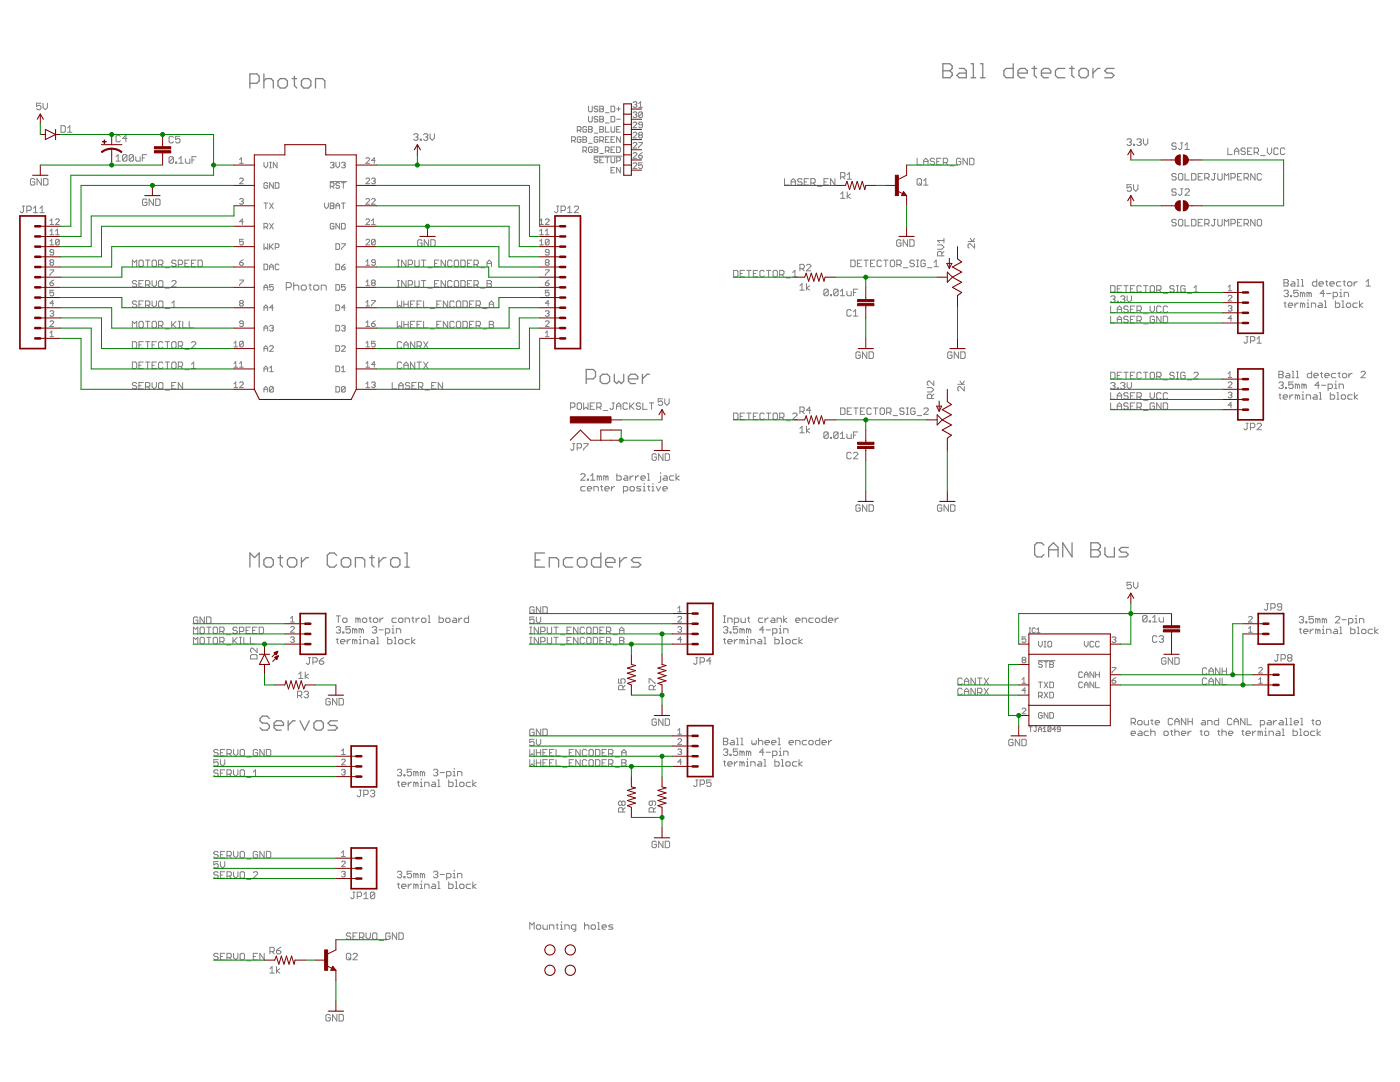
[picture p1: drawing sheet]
<svg xmlns="http://www.w3.org/2000/svg" width="279mm" height="216mm" viewBox="0 0 279 216" stroke-linecap="round" stroke-linejoin="round" font-family="sans-serif">
<g fill="none" stroke="#808080" stroke-width=".25">
<path d="M49.9 16.6h1.4l.4-.4v-1l-.4-.4h-1.4v2.8M52.7 16.2l.4-.5h1l.4 .5v1.4M52.7 14.8v2.8M55.5 16.2l.4-.5h1l.5 .5v.9l-.5 .5h-1l-.4-.5zM58.3 15.7h.9M58.8 15.2v1.9l.4 .5M60.6 15.7h1l.4 .5v.9l-.4 .5h-1l-.4-.5v-.9zM63 17.6v-1.9h1.4l.4 .5v1.4M188.2 12.7h1.4l.4 .5v.5l-.4 .4 .4 .5v.4l-.4 .5h-1.4zM188.2 14.1h1.4M191.5 13.7h.9l.4 .4v1.4h-1.3l-.5-.5 .5-.4h1.3M193.8 12.7h.4v2.8"/>
<path d="M193.8 15.5h.9M195.7 12.7h.4v2.8M195.7 15.5h.9M202.2 12.7v2.8h-1.4l-.5-.5v-.9l.5-.4h1.4M203.2 14.6h1.8v-.5l-.4-.4h-1l-.4 .4v.9l.4 .5h1M206 13.7h.9M206.4 13.2v1.8l.5 .5M207.8 14.6h1.9v-.5l-.5-.4h-.9l-.5 .4v.9l.5 .5h.9M212.5 13.7h-1.4l-.5 .4v.9l.5 .5h1.4M213.4 13.7h1M213.9 13.2v1.8l.5 .5M215.3 14.1l.5-.4h.9l.5 .4v.9l-.5 .5h-.9l-.5-.5z"/>
<path d="M218.1 13.7v1.8M219.5 13.7h-.4l-1 .9M222.3 13.7h-1.4l-.4 .4 .4 .5h1l.4 .4-.4 .5h-1.4M117 75.6h1.4l.5-.5v-.9l-.5-.5h-1.4v2.8M119.8 75.1l.4-.4h1l.5 .4v1l-.5 .4h-1l-.4-.4zM122.6 74.7v1.4l.5 .4 .4-.4 .5 .4 .5-.4v-1.4M125.4 75.6h1.9v-.5l-.5-.4h-.9l-.5 .4v1l.5 .4h.9M128.2 74.7v1.8M129.6 74.7h-.4l-1 .9M49.9 113.2v-2.9l.9 1 .9-1v2.9M52.7 111.7l.4-.4h1l.4 .4v1l-.4 .5h-1l-.4-.5zM55.5 111.3h.9"/>
<path d="M55.9 110.8v1.9l.5 .5M57.4 111.7l.4-.4h1l.4 .4v1l-.4 .5h-1l-.4-.5zM60.2 111.3v1.9M61.6 111.3h-.5l-.9 .9M67.2 110.8l-.5-.5h-.9l-.5 .5v1.9l.5 .5h.9l.5-.5M68.1 111.7l.5-.4h.9l.5 .4v1l-.5 .5h-.9l-.5-.5zM70.9 113.2v-1.9h1.4l.5 .4v1.5M73.7 111.3h1M74.2 110.8v1.9l.5 .5M75.6 111.3v1.9M77 111.3h-.5l-.9 .9M78 111.7l.4-.4h1l.4 .4v1l-.4 .5h-1l-.4-.5z"/>
<path d="M80.8 110.3h.4v2.9M80.8 113.2h.9M106.8 111.7h.9M108.7 110.3h-1.9v2.9h1.9M109.6 113.2v-1.9h1.4l.5 .4v1.5M114.3 111.3h-1.4l-.5 .4v1l.5 .5h1.4M115.2 111.7l.5-.4h.9l.5 .4v1l-.5 .5h-.9l-.5-.5zM119.9 110.3v2.9h-1.4l-.5-.5v-1l.5-.4h1.4M120.9 112.2h1.8v-.5l-.4-.4h-1l-.4 .4v1l.4 .5h1M123.7 111.3v1.9M125.1 111.3h-.5l-.9 .9M127.9 111.3h-1.4l-.5 .4 .5 .5h.9l.5 .5-.5 .5h-1.4"/>
<path d="M208.3 108.8l-.4-.5h-1l-.4 .5v1.9l.4 .4h1l.4-.4M209.3 111.1v-1.9l.9-.9 1 .9v1.9M209.3 109.7h1.9M214 108.3v2.8l-1.9-2.8v2.8M217.7 108.3h1.4l.5 .5v.4l-.5 .5 .5 .5v.5l-.5 .4h-1.4zM217.7 109.7h1.4M220.5 109.2v1.5l.5 .4h1.4v-1.9M225.2 109.2h-1.4l-.5 .5 .5 .5h.9l.5 .5-.5 .4h-1.4M53.8 143.4l-.5-.5h-.9l-.5 .5v.4l.5 .5h.9l.5 .5v.4l-.5 .5h-.9l-.5-.5M54.7 144.8h1.9v-.5l-.5-.5h-.9l-.5 .5v.9l.5 .5h.9M57.5 143.8v1.9M58.9 143.8h-.5l-.9 1"/>
<path d="M59.9 143.8l.9 1.9 .9-1.9M62.7 144.3l.4-.5h1l.4 .5v.9l-.4 .5h-1l-.4-.5zM67.4 143.8h-1.5l-.4 .5 .4 .5h1l.5 .4-.5 .5h-1.4"/>
</g>
<g fill="none" stroke="#808080" stroke-width=".2">
<path d="M6.9 35.9l-.2-.3h-.4l-.2 .3v.8l.2 .2h.4l.2-.2v-.4h-.4M8.2 20.6h-.9v.6l.4-.2 .5 .2v.5l-.3 .2h-.4l-.2-.2M8.3 35.6v1.3l-.9-1.3v1.3M8.6 20.6v.9l.4 .4 .5-.4v-.9M8.7 35.6h.6l.3 .3v.8l-.3 .2h-.6zM12.2 25.1h.6l.2 .2v.9l-.2 .2h-.6zM13.5 26.4h.9M13.5 25.5l.4-.4v1.3M23.2 31.3l.4-.4v1.3M23.2 32.2h.8M24 27.2l-.2-.2h-.4l-.2 .2v.9l.2 .2h.4l.2-.2M25.3 31.1v.8l-.2 .3h-.4l-.2-.3"/>
<path d="M25.3 31.1l-.2-.2h-.4l-.2 .2v.8M25.3 31.1l-.8 .8M25.3 27.6h-.8l.6-.6v1.3M26.6 31.1v.8l-.2 .3h-.4l-.2-.3M26.6 31.1l-.2-.2h-.4l-.2 .2v.8M26.6 31.1l-.8 .8M27.1 31.3v.6l.2 .3h.7v-.9M28.4 31.5h.4M29.3 30.9h-.9v1.3M29.3 39.9l-.2-.2h-.4l-.3 .2v.9l.3 .2h.4l.2-.2v-.4h-.4M30.6 39.7v1.3l-.8-1.3v1.3M31.1 39.7h.6l.2 .2v.9l-.2 .2h-.6z"/>
<path d="M34.6 27.4l-.2-.2h-.4l-.3 .2v.9l.3 .2h.4l.2-.2M34.6 31.5l-.2-.2h-.4l-.3 .2v.8M34.6 31.5v.8l-.2 .3h-.4l-.3-.3M34.6 31.5l-.9 .8M35.1 32.3h.2v.3h-.2zM35.7 32.6h.9M35.7 31.7l.4-.4v1.3M35.9 27.2h-.8v.7l.4-.3 .4 .3v.4l-.2 .2h-.4l-.2-.2M37 31.7v.6l.2 .3h.7v-.9M38.3 31.9h.5M39.2 31.3h-.9v1.3M47.8 32.6h.8"/>
<path d="M47.8 31.9l.4-.4v1.1M47.8 35.7l.2-.2h.4l.2 .2v.2l-.8 .8h.8M47.8 39.8l.2-.2h.4l.2 .2-.2 .4M52.7 32.4v.7l.3 .4 .4-.4v-.7M53.4 36.6l-.2-.2h-.3l-.2 .2v.8l.2 .2h.3l.2-.2v-.4h-.4M53.8 33.5h.4M53.8 32.4h.4M54 32.4v1.1M54.5 36.4v1.2l-.7-1.2v1.2M54.9 36.4h.6l.2 .2v.8l-.2 .2h-.6zM55.3 32.4v1.1l-.8-1.1v1.1M65.8 36.2h3.4"/>
<path d="M65.9 37.2h.6l.2-.2v-.4l-.2-.2h-.6v1.2M65.9 32.6l.2-.2h.4l.2 .2-.2 .3M66.3 32.9h.2M66.3 37.2l.4 .4M66.5 32.9l.2 .2-.2 .4h-.4l-.2-.2M67 32.4v.7l.4 .4 .4-.4v-.7M67.8 36.6l-.2-.2h-.4l-.2 .4 .2 .2h.4l.2 .4-.2 .2h-.4l-.2-.2M68.2 32.6l.1-.2h.4l.2 .2-.2 .3M68.2 36.4h.7M68.5 32.9h.2M68.5 36.4v1.2M68.7 32.9l.2 .2-.2 .4h-.4l-.1-.2"/>
<path d="M73 31.7l.2-.2h.4l.2 .2v.2l-.8 .7h.8M73 35.7l.2-.2h.4l.2 .2v.2l-.8 .8h.8M73 39.8l.2-.2h.4l.2 .2v.2l-.8 .7h.8M74.1 35.7l.2-.2h.4l.2 .2-.2 .4M74.1 39.8l.2-.2h.4l.2 .2v.2l-.8 .7h.8M74.5 36.1h.2M74.7 36.1l.2 .2-.2 .4h-.4l-.2-.2M74.9 32h-.8l.6-.5v1.1M82.5 26.9l.3-.2h.4l.2 .2-.2 .4M83 27.3h.2M83.2 27.3l.2 .3-.2 .4h-.4l-.3-.2M83.9 27.8h.2v.2h-.2z"/>
<path d="M84.5 26.9l.2-.2h.5l.2 .2-.2 .4M84.9 27.3h.3M85.2 27.3l.2 .3-.2 .4h-.5l-.2-.2M85.8 26.7v.9l.5 .4 .4-.4v-.9M114.1 28h.5l.2-.1v-.4l-.2-.2h-.5v1.1M114.4 28l.4 .4M115.2 26h.6l.2-.2v-.4l-.2-.1h-.6v1.1M115.6 26l.4 .4M116 27.5l-.2-.2h-.4l-.2 .2v.7l.2 .2h.4l.2-.2v-.3h-.4M116.3 27.3h.6l.2 .2-.2 .4 .2 .3-.2 .2h-.6zM116.3 30.1h.6l.2-.2v-.4l-.2-.2h-.6v1.1M116.3 27.9h.6"/>
<path d="M116.7 30.1l.4 .3M117.1 25.4l-.2-.1h-.4l-.2 .1v.8l.2 .2h.4l.2-.2v-.4h-.4M117.5 21.2v.9l.1 .2h.4l.2-.2v-.9M117.5 23.2v1l.1 .1h.4l.2-.1v-1M117.5 25.3h.5l.2 .1-.2 .4 .2 .4-.2 .2h-.5zM117.5 28.6h.7M117.5 25.8h.5M118.2 29.5l-.2-.2h-.4l-.1 .2v.7l.1 .2h.4l.2-.2v-.3h-.4M118.5 31.2h5.6M118.6 29.3h.5l.2 .2-.2 .4 .2 .3-.2 .2h-.5zM118.6 29.9h.5M118.6 26.6h.7"/>
<path d="M119.3 23.4l-.2-.2h-.3l-.2 .4 .2 .2h.3l.2 .4-.2 .1h-.3l-.2-.1M119.3 31.5l-.2-.2h-.3l-.2 .2 .2 .4h.3l.2 .2-.2 .4h-.3l-.2-.2M119.3 21.4l-.2-.2h-.3l-.2 .4 .2 .1h.3l.2 .4-.2 .2h-.3l-.2-.2M119.3 27.5l-.2-.2h-.3l-.2 .2v.7l.2 .2h.3l.2-.2v-.3h-.4M119.7 25.3h.5l.2 .1-.2 .4 .2 .4-.2 .2h-.5zM119.7 31.9h.4M119.7 21.2h.5l.2 .2-.2 .3 .2 .4-.2 .2h-.5zM119.7 23.2h.5l.2 .2-.2 .4 .2 .4-.2 .1h-.5zM119.7 28h.5l.2-.1v-.4l-.2-.2h-.5v1.1M119.7 30.6h.7M119.7 25.8h.5M119.7 23.8h.5"/>
<path d="M119.7 21.7h.5M120.1 28l.3 .4M120.4 31.3h-.7v1.2h.7M120.8 30.1h.6l.2-.2v-.4l-.2-.2h-.6v1.1M120.8 31.3h.8M120.8 25.3v1.1h.8M120.8 27.9h.4M120.8 24.5h.8M120.8 22.5h.8M121.2 31.3v1.2M121.2 30.1l.4 .3M121.6 27.3h-.8v1.1h.8"/>
<path d="M121.9 21.2h.6l.2 .2v.7l-.2 .2h-.6zM121.9 23.2h.6l.2 .2v.8l-.2 .1h-.6zM121.9 25.3v.9l.2 .2h.4l.2-.2v-.9M121.9 31.3v1l.2 .2h.4l.2-.2v-1M121.9 34h.4M121.9 29.9h.4M121.9 27.9h.4M122.7 33.4h-.8v1.1h.8M122.7 27.3h-.8v1.1h.8M122.7 29.3h-.8v1.1h.8M123.1 29.3h.5l.2 .2v.7l-.2 .2h-.5zM123.1 32.1h.5l.2-.2v-.4l-.2-.2h-.5v1.2"/>
<path d="M123.1 25.8h.3M123.1 23.8h.7M123.1 21.7h.7M123.4 21.4v.7M123.8 25.3h-.7v1.1h.7M123.8 27.3v1.1l-.7-1.1v1.1M123.8 33.4v1.1l-.7-1.1v1.1M126.3 32.7l.2-.2h.4l.2 .2v.2l-.8 .7h.8M126.3 20.5l.2-.2h.4l.2 .2-.2 .3M126.3 22.5l.2-.2h.4l.2 .2-.2 .4M126.3 24.6l.2-.2h.4l.2 .2v.1l-.8 .8h.8M126.3 26.6l.2-.2h.4l.2 .2v.2l-.8 .7h.8"/>
<path d="M126.3 28.6l.2-.2h.4l.2 .2v.2l-.8 .7h.8M126.3 30.6l.2-.1h.4l.2 .1v.2l-.8 .8h.8M126.7 22.9h.2M126.7 20.8h.2M126.9 22.9l.2 .2-.2 .4h-.4l-.2-.2M126.9 20.8l.2 .2-.2 .4h-.4l-.2-.2M127.5 20.7l.3-.4v1.1M127.5 28.4h.7v.2l-.7 .8v.1M127.5 31h.5l.2 .4-.2 .2h-.3l-.2-.2zM127.5 21.4h.7M127.7 26.9l-.2-.1 .2-.4h.3l.2 .2-.2 .3M127.7 26.9l-.2 .2 .2 .4h.3l.2-.2-.2-.4"/>
<path d="M127.7 26.9h.3M128.2 24.9h-.5l-.2-.2 .2-.3h.3l.2 .2v.7l-.2 .2h-.3l-.2-.2M128.2 32.5h-.7v.6l.3-.2 .4 .2v.3l-.2 .2h-.3l-.2-.2M128.2 22.5l-.2-.2h-.3l-.2 .2v.8M128.2 22.5v.8l-.2 .2h-.3l-.2-.2M128.2 30.5l-.7 .5M128.2 22.5l-.7 .8M156.6 35.6v1.3h.9M157.9 36.3h.8M157.9 36.9v-.8l.4-.5 .4 .5v.8M160.1 35.9l-.2-.3h-.5l-.2 .3 .2 .4h.5l.2 .2-.2 .4h-.5l-.2-.2M160.5 36.3h.5"/>
<path d="M161.4 35.6h-.9v1.3h.9M161.8 36.5h.7l.2-.2v-.4l-.2-.3h-.7v1.3M162.3 36.5l.4 .4M163.1 37.2h.9M164.4 36.3h.5M165.3 35.6h-.9v1.3h.9M166.6 35.6v1.3l-.8-1.3v1.3M167.8 38.7l.4-.4v1.3M167.8 39.6h.8M167.8 35.3h.6l.2-.2v-.5l-.2-.2h-.6v1.4M168.2 35.3l.4 .5M169.1 38.3v1.3"/>
<path d="M169.1 34.9l.4-.5v1.4M169.1 35.8h.8M169.7 38.7l-.6 .5 .6 .4M183 31.6v1.3h.9M183.2 35.6h.5l.2 .3v.8l-.2 .2h-.5l-.2-.2v-.8zM183.5 36.5l.4 .4M184.3 36.9h.9M184.3 36.1l.5-.5v1.3M184.3 32.9v-.9l.5-.4 .4 .4v.9M184.3 32.2h.9M186.5 31.8l-.2-.2h-.4l-.2 .2 .2 .4h.4l.2 .2v.3l-.2 .2h-.4l-.2-.2M186.9 32.2h.5"/>
<path d="M187.8 31.6h-.9v1.3h.9M188.3 32.4h.6l.2-.2v-.4l-.2-.2h-.6v1.3M188.7 32.4l.4 .5M189.6 33.1h.8M191.7 31.8l-.2-.2h-.4l-.2 .2v.9l.2 .2h.4l.2-.2v-.5h-.4M193.1 31.6v1.3l-.9-1.3v1.3M193.5 31.6h.7l.2 .2v.9l-.2 .2h-.7zM224.9 27.9l.2-.2h.5l.2 .2v.3l-.2 .2M225.4 28.4h.2M225.6 28.4l.2 .2-.2 .4h-.5l-.2-.2M225.8 36.9h-.9v.6l.7-.2 .2 .2v.5l-.2 .2h-.5l-.2-.2M226.2 28.8h.2v.2h-.2z"/>
<path d="M226.2 36.9v.8l.5 .5 .4-.5v-.8M226.9 27.9l.2-.2h.4l.3 .2v.3l-.3 .2M227.3 28.4h.2M227.5 28.4l.3 .2-.3 .4h-.4l-.2-.2M228.2 27.7v.9l.4 .4 .5-.4v-.9M234.7 28.7l-.2-.2h-.4l-.2 .5 .2 .2h.4l.2 .2v.2l-.2 .2h-.4l-.2-.2M234.7 37.9l-.2-.2h-.4l-.2 .2 .2 .4h.4l.2 .2-.2 .5h-.4l-.2-.2M234.7 34.8l-.2-.2h-.4l-.2 .5 .2 .2h.4l.2 .4-.2 .2h-.4l-.2-.2M235.2 34.8l.2-.2h.4l.3 .2v.9l-.3 .2h-.4l-.2-.2zM235.6 28.5h.5M235.6 37.7h.5M235.8 28.5v1.1l-.2 .2-.4-.2"/>
<path d="M235.8 37.7v1.1l-.2 .2-.4-.2M236.5 34.6v1.3h.9M236.5 37.9l.2-.2h.5l.2 .2v.2l-.9 .9h.9M236.5 29.8h.9M236.5 29l.4-.5v1.3M237.8 34.6h.6l.3 .2v.9l-.3 .2h-.6zM239.1 35.3h.4M240 34.6h-.9v1.3h.9M240.4 35.5h.7l.2-.2v-.5l-.2-.2h-.7v1.3M240.9 35.5l.4 .4M242.2 34.6h.4M242.4 34.6v1.1l-.2 .2-.5-.2"/>
<path d="M243 34.6v1.1l.3 .2h.4l.2-.2v-1.1M244.3 35.9v-1.3l.5 .5 .4-.5v1.3M245 29.5v1.3h.9M245.7 35.5h.6l.2-.2v-.5l-.2-.2h-.6v1.3M246.4 30.8v-.8l.4-.5 .4 .5v.8M246.4 30.2h.8M247 35.3h.4M247.8 34.6h-.8v1.3h.8M248.3 35.5h.6l.3-.2v-.5l-.3-.2h-.6v1.3M248.5 29.8l-.2-.3h-.4l-.2 .3v.2l.2 .2h.4l.2 .2-.2 .4h-.4l-.2-.2M248.7 35.5l.5 .4M249 30.2h.4"/>
<path d="M249.9 29.5h-.9v1.3h.9M250.3 30.4h.7l.2-.2v-.4l-.2-.3h-.7v1.3M250.5 34.6v1.3l-.9-1.3v1.3M250.7 30.4l.5 .4M251.6 31.1h.9M251.8 34.8l-.2-.2h-.5l-.2 .2v.9l.2 .2h.5l.2-.2M252.9 29.5v.9l.5 .4 .4-.4v-.9M255.1 29.8l-.2-.3h-.5l-.2 .3v.8l.2 .2h.5l.2-.2M256.4 29.8l-.2-.3h-.4l-.3 .3v.8l.3 .2h.4l.2-.2M4.5 41.1h.4M4.7 41.1v1.1l-.2 .2h-.2l-.3-.2M5.4 42h.6l.2-.2v-.5l-.2-.2h-.6v1.3"/>
<path d="M6.7 42.4h.8M6.7 41.6l.4-.5v1.3M8 42.4h.8M8 41.6l.4-.5v1.3M10 56.5h.5l.2 .3-.2 .2h-.3l-.2-.2zM10 48.9h.7M10 53.8h.7v.2l-.7 .8v.2M10 44.8h.7M10 44l.3-.3v1.1M10 46.1l.3-.4v1.1M10 48.1l.3-.3v1.1M10 46.8h.7"/>
<path d="M10.2 52.4l-.2 .2 .2 .3h.3l.2-.2-.2-.3M10.2 52.4h.3M10.2 52.4l-.2-.2 .2-.4h.3l.2 .2-.2 .4M10.7 57.9h-.7v.6l.3-.2 .4 .2v.4l-.2 .1h-.3l-.2-.1M10.7 50.4h-.5l-.2-.2 .2-.4h.3l.2 .2v.7l-.2 .2h-.3l-.2-.2M10.7 55.9l-.7 .6M11.1 43.9l.2-.2h.3l.2 .2v.1l-.7 .8h.7M11.1 46.8h.7M11.1 46.1l.4-.4v1.1M11.8 47.9l-.2-.1h-.3l-.2 .1v.8M11.8 47.9v.8l-.2 .2h-.3l-.2-.2M11.8 47.9l-.7 .8"/>
<path d="M26.4 53.2v-1.3l.4 .4 .5-.4v1.3M27.3 56.2l-.2-.2h-.5l-.2 .4 .2 .2h.5l.2 .5-.2 .2h-.5l-.2-.2M27.7 56.6h.5M27.9 51.9h.5l.2 .2v.9l-.2 .2h-.5l-.2-.2v-.9zM28.6 56h-.9v1.3h.9M29 56.9h.7l.2-.3v-.4l-.2-.2h-.7v1.3M29 51.9h.9M29.5 51.9v1.3M29.5 56.9l.4 .4M30.4 56v.9l.4 .4 .4-.4v-.9M30.6 51.9h.4l.2 .2v.9l-.2 .2h-.4l-.2-.2v-.9zM31.6 52.8h.7l.2-.2v-.5l-.2-.2h-.7v1.3"/>
<path d="M31.6 56.2l.3-.2h.4l.2 .2v.9l-.2 .2h-.4l-.3-.2zM32.1 52.8l.4 .4M33 53.4h.8M33 57.5h.8M34.3 56.2l.2-.2h.4l.2 .2v.2l-.8 .9h.8M35.1 52.1l-.2-.2h-.4l-.2 .4 .2 .3h.4l.2 .4-.2 .2h-.4l-.2-.2M35.6 52.8h.6l.2-.2v-.5l-.2-.2h-.6v1.3M36.9 52.6h.4M37.8 51.9h-.9v1.3h.9M38.2 52.6h.5M39.1 51.9h-.9v1.3h.9M39.5 51.9h.7l.2 .2v.9l-.2 .2h-.7z"/>
<path d="M47.8 52.4h.6l.2 .3-.2 .2h-.4l-.2-.2zM47.8 55.9h.8v.2l-.8 .7v.2M48.2 40.2h.2M48.4 40.2l.2 .2-.2 .3h-.4l-.2-.1M48.6 47.8h-.8v.5l.4-.2 .4 .2v.4l-.2 .2h-.4l-.2-.2M48.6 44.2h-.8l.6-.5v1.1M48.6 51.8l-.8 .6M52.7 45.3h.5l.2-.2v-.3l-.2-.2h-.5v1.1M52.7 48.6v1.2l.3-.4 .4 .4v-1.2M52.7 52.7h.5l.2 .2v.8l-.2 .1h-.5zM52.7 57.9v-.8l.3-.3 .4 .3v.8M52.7 40.5h.7"/>
<path d="M52.7 57.3h.7M53 40.5v1.1M53 45.3l.4 .4M53.8 53.8v-.7l.4-.4 .3 .4v.7M53.8 48.6v1.2M53.8 40.5l.7 1.1M53.8 44.6l.7 1.1M53.8 53.3h.7M54 49.2l.5 .6M54.5 56.8h-.7v.5l.4-.2 .3 .2v.4l-.1 .2h-.4l-.2-.2M54.5 40.5l-.7 1.1M54.5 44.6l-.7 1.1"/>
<path d="M54.5 48.6l-.7 .8M54.9 49.4h.6l.2-.2v-.4l-.2-.2h-.6v1.2M55.7 52.9l-.2-.2h-.4l-.2 .2v.8l.2 .1h.4l.2-.1M57.1 57.4h.8l.2-.3v-.5l-.2-.2h-.8v1.5M58.6 56.4v1.5M58.6 57.1l.3-.2h.5l.2 .2v.8M60.1 57.1l.3-.2h.5l.2 .2v.5l-.2 .3h-.5l-.3-.3zM61.6 56.9h.5M61.9 56.6v1l.2 .3M62.6 57.1l.3-.2h.5l.2 .2v.5l-.2 .3h-.5l-.3-.3zM64.1 57.9v-1h.8l.2 .2v.8M64.8 40.5v.8l.4 .3 .3-.3v-.8"/>
<path d="M65.9 40.5h.6l.2 .2-.2 .4 .2 .3-.2 .2h-.6zM65.9 41.1h.6M66.7 44.8l-.2-.2h-.4l-.2 .2v.7l.2 .2h.4l.2-.2v-.4h-.4M67 56.8h.6l.2 .2v.7l-.2 .2h-.6zM67 48.6h.6l.2 .2v.8l-.2 .2h-.6zM67 52.7h.6l.2 .2v.8l-.2 .1h-.6zM67 41.6v-.7l.4-.4 .4 .4v.7M67 41.1h.8M67.8 44.6v1.1l-.8-1.1v1.1M68.2 44.6h.5l.2 .2v.7l-.2 .2h-.5zM68.2 40.5h.7M68.2 48.6h.7v.2l-.7 .8v.2"/>
<path d="M68.2 53.3h.5l.2 .4-.2 .1h-.4l-.1-.1zM68.5 40.5v1.1M68.9 56.8h-.7v.5l.3-.2 .4 .2v.4l-.2 .2h-.4l-.1-.2M68.9 52.7l-.7 .6M73 47.9l.2-.1h.4l.2 .1v.2l-.8 .8h.8M73 52.9h.8M73 43.9l.2-.2h.4l.2 .2v.1l-.8 .8h.8M73 52.2l.4-.4v1.1M73 56.3l.4-.4v1.1M73 57h.8M74.1 44l.4-.3v1.1M74.1 60h.8l-.8 1.1"/>
<path d="M74.1 44.8h.8M74.3 56.5h.4M74.3 56.5l-.2-.2 .2-.4h.4l.2 .2-.2 .4M74.3 56.5l-.2 .1 .2 .4h.4l.2-.2-.2-.3M74.9 47.9l-.2-.1h-.4l-.2 .1v.8M74.9 47.9v.8l-.2 .2h-.4l-.2-.2M74.9 52.4h-.6l-.2-.2 .2-.4h.4l.2 .2v.7l-.2 .2h-.4l-.2-.2M74.9 47.9l-.8 .8M79.3 53.2h.4M79.3 51.9h.4M79.3 57.3h.4M79.3 56h.4"/>
<path d="M79.5 51.9v1.3M79.5 56v1.3M81 51.9v1.3l-.8-1.3v1.3M81 56v1.3l-.8-1.3v1.3M81.5 52.8h.6l.2-.2v-.5l-.2-.2h-.6v1.3M81.5 56.9h.6l.2-.3v-.4l-.2-.2h-.6v1.3M82.8 51.9v1.1l.2 .2h.4l.3-.2v-1.1M82.8 56v1.1l.2 .2h.4l.3-.2v-1.1M84.1 51.9h.9M84.1 56h.9M84.2 48.1l-.2-.3h-.4l-.2 .3v.8l.2 .2h.4l.2-.2v-.4h-.4M84.5 51.9v1.3"/>
<path d="M84.5 56v1.3M85.4 53.4h.9M85.4 57.5h.9M85.5 47.8v1.3l-.8-1.3v1.3M86 47.8h.6l.2 .3v.8l-.2 .2h-.6zM86.7 56.6h.5M86.7 52.6h.5M87.6 51.9h-.9v1.3h.9M87.6 56h-.9v1.3h.9M88.9 51.9v1.3l-.9-1.3v1.3M88.9 56v1.3l-.9-1.3v1.3M90.2 56.2l-.2-.2h-.4l-.3 .2v.9l.3 .2h.4l.2-.2"/>
<path d="M90.2 52.1l-.2-.2h-.4l-.3 .2v.9l.3 .2h.4l.2-.2M90.9 51.9h.4l.2 .2v.9l-.2 .2h-.4l-.2-.2v-.9zM90.9 56h.4l.2 .2v.9l-.2 .2h-.4l-.2-.2v-.9zM92 51.9h.6l.2 .2v.9l-.2 .2h-.6zM92 56h.6l.2 .2v.9l-.2 .2h-.6zM93.3 56.6h.4M93.3 52.6h.4M94.1 51.9h-.8v1.3h.8M94.1 56h-.8v1.3h.8M94.6 56.9h.6l.3-.3v-.4l-.3-.2h-.6v1.3M94.6 52.8h.6l.3-.2v-.5l-.3-.2h-.6v1.3M95 52.8l.5 .4"/>
<path d="M95 56.9l.5 .4M95.9 53.4h.9M95.9 57.5h.9M97.2 56.6h.7M97.2 53.2v-.9l.4-.4 .5 .4v.9M97.2 52.6h.9M97.2 56h.7l.2 .2v.2l-.2 .2 .2 .5-.2 .2h-.7zM107.7 48.9h.8M107.7 44.8h.8M107.7 46.8h.8M107.7 48.1l.4-.3v1.1M107.7 44l.4-.3v1.1"/>
<path d="M107.7 46.1l.4-.4v1.1M108.8 56.5h.6l.2 .3-.2 .2h-.4l-.2-.2zM108.8 46.1l.4-.4v1.1M108.8 53.8h.8v.2l-.8 .8v.2M108.8 43.9l.2-.2h.4l.2 .2v.1l-.8 .8h.8M108.8 46.8h.8M109 52.4l-.2 .2 .2 .3h.4l.2-.2-.2-.3M109 52.4h.4M109 52.4l-.2-.2 .2-.4h.4l.2 .2-.2 .4M109.6 57.9h-.8v.6l.6-.2 .2 .2v.4l-.2 .1h-.4l-.2-.1M109.6 47.9l-.2-.1h-.4l-.2 .1v.8M109.6 47.9v.8l-.2 .2h-.4l-.2-.2"/>
<path d="M109.6 50.4h-.6l-.2-.2 .2-.4h.4l.2 .2v.7l-.2 .2h-.4l-.2-.2M109.6 55.9l-.8 .6M109.6 47.9l-.8 .8M111.1 41.1h.4M111.3 41.1v1.1l-.2 .2h-.2l-.2-.2M112 42h.6l.2-.2v-.5l-.2-.2h-.6v1.3M113.3 42.4h.9M113.3 41.6l.4-.5v1.3M114.6 41.3l.2-.2h.5l.2 .2v.3l-.9 .8h.9M146.4 54h.7l.2 .2v.8l-.2 .2h-.7zM147.7 54.6h.4M148.6 54h-.9v1.2h.9"/>
<path d="M149 54h.9M149.5 54v1.2M150.3 54.6h.5M151.2 54h-.9v1.2h.9M152.5 54.2l-.2-.2h-.4l-.2 .2v.8l.2 .2h.4l.2-.2M153 54h.8M153.4 54v1.2M154.5 54h.4l.3 .2v.8l-.3 .2h-.4l-.2-.2v-.8zM155.6 54.8h.6l.3-.2v-.4l-.3-.2h-.6v1.2M156 54.8l.5 .4M156.9 55.5h.9M158.2 55.2h.9"/>
<path d="M158.2 54.4l.4-.4v1.2M159.6 53.6h.7l.2-.2v-.4l-.2-.3h-.7v1.3M159.6 57.9h.9M159.6 57l.5-.4v1.3M160.1 53.6l.4 .4M161 56.6v1.3M161 53l.2-.3h.4l.2 .3v.2l-.8 .8h.8M161.6 57l-.6 .5 .6 .4M165.3 57.9v.9l-.2 .2h-.5l-.2-.2M165.3 57.9l-.2-.2h-.5l-.2 .2v.9M165.3 57.9l-.9 .9M165.7 58.8h.2v.2h-.2z"/>
<path d="M167.3 57.9l-.3-.2h-.4l-.2 .2v.9M167.3 57.9v.9l-.3 .2h-.4l-.2-.2M167.3 57.9l-.9 .9M167.7 59h.9M167.7 58.1l.4-.4v1.3M169 58.1v.7l.2 .2h.7v-.9M169.8 51.9h.7l.2 .2v.9l-.2 .2h-.7zM170.3 58.4h.5M171.1 52.6h.5M171.2 57.7h-.9v1.3M172 51.9h-.9v1.3h.9M172.4 51.9h.9"/>
<path d="M172.8 51.9v1.3M173.7 52.6h.5M174.6 51.9h-.9v1.3h.9M175.9 52.1l-.2-.2h-.4l-.3 .2v.9l.3 .2h.4l.2-.2M176.4 51.9h.8M176.8 51.9v1.3M177.9 51.9h.4l.2 .2v.9l-.2 .2h-.4l-.2-.2v-.9zM179 52.8h.6l.3-.2v-.5l-.3-.2h-.6v1.3M179.4 52.8l.5 .4M179.8 48.1l-.2-.3h-.4l-.3 .3v.8l.3 .2h.4l.2-.2v-.4h-.4M180.3 53.4h.9M181.1 47.8v1.3l-.8-1.3v1.3"/>
<path d="M181.6 47.8h.6l.2 .3v.8l-.2 .2h-.6zM182.5 52.1l-.3-.2h-.4l-.2 .4 .2 .3h.4l.3 .4-.3 .2h-.4l-.2-.2M182.9 53.2h.4M182.9 51.9h.4M183.1 51.9v1.3M184.7 52.1l-.3-.2h-.4l-.2 .2v.9l.2 .2h.4l.3-.2v-.4h-.5M185.1 53.4h.9M186.4 53.2h.9M186.4 52.3l.4-.4v1.3M187.1 48.9h.9l.4 .4-.4 .4h-.9M188 51.1v-.7l-.3-.2h-.4l-.2 .2v.7h1.3M188.4 47.6v.8"/>
<path d="M188.4 50.2l-.4 .4M188.4 48h-1.3l.4 .4M193.2 48.2h1.3M193.6 47.6l.5 .6 .4-.6M194.5 48.6v.9l-.9-.9h-.2l-.2 .3v.4l.2 .2M221.7 59.2l.2-.2h.4l.2 .2-.2 .5M221.7 57h.6l.2 .2v.9l-.2 .2h-.6zM222.1 59.7h.2M222.3 59.7l.2 .2-.2 .4h-.4l-.2-.2M223 57.6h.4M223.6 59.2l.3-.2h.4l.2 .2-.2 .5M223.8 57h-.8v1.3h.8"/>
<path d="M224.1 59.7h.2M224.3 59.7l.2 .2-.2 .4h-.4l-.3-.2M224.3 57h.8M224.7 57v1.3M224.9 59v.9l.5 .4 .4-.4v-.9M225.6 57.6h.4M226.5 57h-.9v1.3h.9M227.8 57.2l-.2-.2h-.5l-.2 .2v.9l.2 .2h.5l.2-.2M228.2 57h.9M228.7 57v1.3M229.7 57h.5l.2 .2v.9l-.2 .2h-.5l-.2-.2v-.9zM230.8 57.9h.7l.2-.3v-.4l-.2-.2h-.7v1.3"/>
<path d="M231.3 57.9l.4 .4M232.2 58.5h.8M234.3 57.2l-.2-.2h-.4l-.2 .2 .2 .4h.4l.2 .3-.2 .4h-.4l-.2-.2M234.7 44l-.2-.2h-.4l-.2 .2v.2l.2 .2h.4l.2 .2-.2 .5h-.4l-.2-.2M234.8 57h.4M234.8 58.3h.4M235 57v1.3M235.4 43.8h.4l.3 .2v.9l-.3 .2h-.4l-.2-.2v-.9zM236.5 43.8v1.3h.9M236.5 57.2l-.2-.2h-.4l-.3 .2v.9l.3 .2h.4l.2-.2v-.5h-.4M237 58.5h.8M237.8 43.8h.6l.3 .2v.9l-.3 .2h-.6z"/>
<path d="M238.3 57.4l.4-.4v1.3M238.3 58.3h.8M239.1 44.4h.4M240 43.8h-.9v1.3h.9M240.4 44.6h.7l.2-.2v-.4l-.2-.2h-.7v1.3M240.9 44.6l.4 .5M242.2 43.8h.4M242.4 43.8v1.1l-.2 .2h-.2l-.3-.2M243 43.8v1.1l.3 .2h.4l.2-.2v-1.1M244.3 45.1v-1.3l.5 .4 .4-.4v1.3M245.1 59.1l.2-.2h.4l.2 .2v.2l-.8 .7h.8M245.1 57.3l.4-.4v1.1"/>
<path d="M245.1 58h.8M245.7 44.6h.6l.2-.2v-.4l-.2-.2h-.6v1.3M247 44.4h.4M247.8 43.8h-.8v1.3h.8M248.3 44.6h.6l.3-.2v-.4l-.3-.2h-.6v1.3M248.7 44.6l.5 .5M250.5 43.8v1.3l-.9-1.3v1.3M251.1 43.8h.5l.2 .2v.9l-.2 .2h-.5l-.2-.2v-.9zM256.2 55.8h.7l.2 .2v.2l-.2 .2 .2 .5-.2 .2h-.7zM256.2 58.1l.3-.2h.4l.2 .2-.2 .5M256.2 56.4h.7M256.7 58.6h.2"/>
<path d="M256.9 58.6l.2 .2-.2 .4h-.4l-.3-.2M257.6 59h.2v.2h-.2zM257.8 56.2h.4l.2 .2v.7h-.6l-.2-.2 .2-.3h.6M258.9 55.8h.2v1.3M258.9 57.1h.4M259.1 57.9h-.9v.7l.7-.3 .2 .3v.4l-.2 .2h-.5l-.2-.2M259.7 55.8h.2v1.3M259.7 57.1h.5M259.9 58.6v.6M259.9 58.6l-.2-.3h-.2v.9M259.9 58.6l.3-.3 .2 .3v.6M261 59.8v.2"/>
<path d="M261.3 58.6l-.3-.3h-.2v.9M261.3 58.6v.6M261.3 58.6l.2-.3 .2 .3v.6M262.8 55.8v1.3h-.7l-.2-.2v-.5l.2-.2h.7M263.2 56.6h.9l-.2-.4h-.5l-.2 .2v.5l.2 .2h.5M264.3 58.6h-.8l.6-.7v1.3M264.5 56.2h.5M264.8 56v.9l.2 .2M264.8 58.6h.8M265.4 56.6h.9l-.2-.4h-.5l-.2 .2v.5l.2 .2h.5M266.1 59.2h.6l.2-.2v-.4l-.2-.3h-.6v1.3M267.4 59.2h.4"/>
<path d="M267.4 58.3h.2v.9M267.6 56.2h-.6l-.3 .2v.5l.3 .2h.6M267.6 57.7v.2M268 56.2h.5M268.3 56v.9l.2 .2M268.3 59.2v-.9h.6l.2 .3v.6M269.1 56.2h.5l.2 .2v.5l-.2 .2h-.5l-.2-.2v-.5zM270.2 56.2v.9M270.9 56.2h-.2l-.5 .4M272.6 57.1h.9M272.6 56.2l.5-.4v1.3M10 64.2l.2-.2h.3l.2 .2v.2l-.7 .8h.7"/>
<path d="M10 66.4l.3-.3v1.1M10 67.2h.7M10 62.2l.2-.2h.3l.2 .2-.2 .3M10.3 62.5h.2M10.5 62.5l.2 .2-.2 .4h-.3l-.2-.2M10.7 60.5h-.7l.5-.5v1.1M26.4 65.4v-1.3l.4 .5 .5-.5v1.3M26.4 68.2h.7l.2 .2v.9l-.2 .2h-.7zM26.4 72.2h.7l.2 .3v.8l-.2 .3h-.7zM27.3 60.3l-.2-.3h-.5l-.2 .3 .2 .4h.5l.2 .2v.2l-.2 .2h-.5l-.2-.2M27.3 76.5l-.2-.2h-.5l-.2 .5 .2 .2h.5l.2 .4-.2 .2h-.5l-.2-.2M27.7 64.3l.2-.2h.5l.2 .2v.9l-.2 .2h-.5l-.2-.2z"/>
<path d="M27.7 77h.5M27.7 60.7h.5M27.7 72.9h.5M27.7 68.8h.5M28.6 60h-.9v1.3h.9M28.6 76.3h-.9v1.3h.9M28.6 68.2h-.9v1.3h.9M28.6 72.2h-.9v1.4h.9M29 60.9h.7l.2-.2v-.4l-.2-.3h-.7v1.3M29 77.2h.7l.2-.2v-.5l-.2-.2h-.7v1.3M29 64.1h.9M29 72.2h.9"/>
<path d="M29 68.2h.9M29.5 77.2l.4 .4M29.5 64.1v1.3M29.5 68.2v1.3M29.5 72.2v1.4M29.5 60.9l.4 .4M30.4 60v.9l.4 .4 .4-.4v-.9M30.4 64.3l.2-.2h.4l.2 .2v.9l-.2 .2h-.4l-.2-.2zM30.4 76.3v.9l.4 .4 .4-.4v-.9M30.4 72.9h.4M30.4 68.8h.4M31.2 68.2h-.8v1.3h.8"/>
<path d="M31.2 72.2h-.8v1.4h.8M31.6 60.3l.3-.3h.4l.2 .3v.8l-.2 .2h-.4l-.3-.2zM31.6 76.5l.3-.2h.4l.2 .2v.9l-.2 .2h-.4l-.3-.2zM31.6 65h.7l.2-.2v-.5l-.2-.2h-.7v1.3M32.1 65l.4 .4M32.5 68.4l-.2-.2h-.4l-.3 .2v.9l.3 .2h.4l.2-.2M32.5 72.5l-.2-.3h-.4l-.3 .3v.8l.3 .3h.4l.2-.3M33 77.8h.8M33 61.6h.8M33 65.6h.8M33 72.2h.8M33 68.2h.8"/>
<path d="M33.4 68.2v1.3M33.4 72.2v1.4M34.3 61.3h.8M34.3 72.5l.2-.3h.4l.2 .3v.8l-.2 .3h-.4l-.2-.3zM34.3 77h.4M34.3 64.1v1.3M34.3 68.4l.2-.2h.4l.2 .2v.9l-.2 .2h-.4l-.2-.2zM34.3 60.5l.4-.5v1.3M34.5 64.8l.6 .6M35.1 76.3h-.8v1.3h.8M35.1 64.1l-.8 .9M35.6 69h.6l.2-.2v-.4l-.2-.2h-.6v1.3"/>
<path d="M35.6 73.1h.6l.2-.2v-.4l-.2-.3h-.6v1.4M35.6 64.1h.4M35.6 65.4h.4M35.8 64.1v1.3M36 69l.4 .5M36 73.1l.4 .5M36.4 76.3v1.3l-.8-1.3v1.3M36.5 64.1v1.3h.8M36.9 69.7h.9M36.9 73.8h.9M37.8 64.1v1.3h.9M38.2 73.6h.9"/>
<path d="M38.2 68.4l.2-.2h.5l.2 .2v.2l-.9 .9h.9M38.2 72.7l.5-.5v1.4M46.7 68.5l.4-.4v1.1M46.7 72.5l.4-.3v1.1M46.7 76.6l.4-.4v1.1M46.7 69.2h.7M46.7 73.3h.7M46.7 77.3h.7M47.8 76.4l.2-.2h.4l.2 .2v.2l-.8 .7h.8M47.8 72.5l.4-.3v1.1M47.8 73.3h.8M48 60.5l-.2-.2 .2-.3h.4l.2 .1-.2 .4"/>
<path d="M48 60.5l-.2 .2 .2 .4h.4l.2-.2-.2-.4M48 60.5h.4M48.6 64.6h-.6l-.2-.2 .2-.4h.4l.2 .2v.8l-.2 .2h-.4l-.2-.2M48.6 68.3v.7l-.2 .2h-.4l-.2-.2M48.6 68.3l-.2-.2h-.4l-.2 .2v.7M48.6 68.3l-.8 .7M52.7 62v-.8l.3-.3 .4 .3v.8M52.7 66v-.7l.3-.4 .4 .4v.7M52.7 70.1v-.7l.3-.4 .4 .4v.7M52.7 74.2v-.8l.3-.4 .4 .4v.8M52.7 78.2v-.7l.3-.4 .4 .4v.7M52.7 61.4h.7"/>
<path d="M52.7 65.5h.7M52.7 69.6h.7M52.7 73.6h.7M52.7 77.7h.7M53.8 65.1l.2-.2h.4l.1 .2-.1 .4M53.8 69.2l.2-.2h.4l.1 .2v.2l-.7 .7h.7M53.8 73.4l.4-.4v1.2M53.8 74.2h.7M54.2 65.5h.2M54.4 65.5l.1 .2-.1 .3h-.4l-.2-.2M54.5 61.4h-.7l.6-.5v1.1M54.5 77.3v.8l-.1 .1h-.4l-.2-.1"/>
<path d="M54.5 77.3l-.1-.2h-.4l-.2 .2v.8M54.5 77.3l-.7 .8M67 64.9h.6l.2 .2v.7l-.2 .2h-.6zM67 69h.6l.2 .2v.7l-.2 .2h-.6zM67 73h.6l.2 .2v.8l-.2 .2h-.6zM67 77.1h.6l.2 .2v.8l-.2 .1h-.6zM67 60.9h.6l.2 .1v.8l-.2 .2h-.6zM68.2 65.1l.1-.2h.4l.2 .2-.2 .4M68.2 69.2l.1-.2h.4l.2 .2v.2l-.7 .7h.7M68.2 74.2h.7M68.2 73.4l.3-.4v1.2M68.5 65.5h.2"/>
<path d="M68.7 65.5l.2 .2-.2 .3h-.4l-.1-.2M68.9 61.4h-.7l.5-.5v1.1M68.9 77.3l-.2-.2h-.4l-.1 .2v.8M68.9 77.3v.8l-.2 .1h-.4l-.1-.1M68.9 77.3l-.7 .8M73 61.1h.8M73 65.2h.8M73 69.2h.8M73 73.3h.8M73 77.3h.8M73 60.3l.4-.3v1.1M73 64.4l.4-.4v1.2"/>
<path d="M73 68.5l.4-.4v1.1M73 72.5l.4-.3v1.1M73 76.6l.4-.4v1.1M74.1 76.4l.2-.2h.4l.2 .2-.2 .4M74.1 64.6h.6l.2 .4-.2 .2h-.4l-.2-.2zM74.5 76.8h.2M74.7 76.8l.2 .2-.2 .3h-.4l-.2-.1M74.9 68.1h-.8v.5l.4-.1 .4 .1v.4l-.2 .2h-.4l-.2-.2M74.9 72.7h-.8l.6-.5v1.1M74.9 64l-.8 .6M78.3 76.3v1.3h.8M79.3 60v1.3l.4-.4 .5 .4v-1.3"/>
<path d="M79.3 64.1v1.3l.4-.4 .5 .4v-1.3M79.6 77h.9M79.6 77.6v-.8l.4-.5 .5 .5v.8M80.2 72.5l-.3-.3h-.4l-.2 .3v.8l.2 .3h.4l.3-.3M80.2 68.4l-.3-.2h-.4l-.2 .2v.9l.2 .2h.4l.3-.2M80.6 60v1.3M80.6 64.1v1.3M80.6 69.5v-.9l.4-.4 .5 .4v.9M80.6 73.6v-.9l.4-.5 .5 .5v.9M80.6 60.7h.9M80.6 64.8h.9M80.6 72.9h.9"/>
<path d="M80.6 68.8h.9M81.5 60v1.3M81.5 64.1v1.3M81.8 76.5l-.2-.2h-.5l-.2 .5 .2 .2h.5l.2 .4-.2 .2h-.5l-.2-.2M81.9 60.7h.4M81.9 64.8h.4M82.2 77h.4M82.8 60h-.9v1.3h.9M82.8 68.2v1.3l-.9-1.3v1.3M82.8 72.2v1.4l-.9-1.4v1.4M82.8 64.1h-.9v1.3h.9M83.1 76.3h-.9v1.3h.9"/>
<path d="M83.2 69h.7l.2-.2v-.4l-.2-.2h-.7v1.3M83.2 60.7h.5M83.2 64.8h.5M83.2 72.2h.9M83.5 77.2h.7l.2-.2v-.5l-.2-.2h-.7v1.3M83.7 72.2v1.4M83.7 69l.4 .5M83.9 77.2l.5 .4M84.1 60h-.9v1.3h.9M84.1 64.1h-.9v1.3h.9M84.5 60v1.3h.9M84.5 64.1v1.3h.9"/>
<path d="M84.5 72.2l.9 1.4M84.5 68.2l.9 1.3M84.8 77.8h.9M85.4 72.2l-.9 1.4M85.4 68.2l-.9 1.3M85.9 61.6h.8M85.9 65.6h.8M86.1 77h.5M87 76.3h-.9v1.3h.9M87.2 60.7h.4M87.2 64.8h.4M88 60h-.8v1.3h.8"/>
<path d="M88 64.1h-.8v1.3h.8M88.3 76.3v1.3l-.8-1.3v1.3M89.3 60v1.3l-.8-1.3v1.3M89.3 64.1v1.3l-.8-1.3v1.3M90.7 60.3l-.3-.3h-.4l-.2 .3v.8l.2 .2h.4l.3-.2M90.7 64.3l-.3-.2h-.4l-.2 .2v.9l.2 .2h.4l.3-.2M91.1 60.3l.2-.3h.4l.2 .3v.8l-.2 .2h-.4l-.2-.2zM91.1 64.3l.2-.2h.4l.2 .2v.9l-.2 .2h-.4l-.2-.2zM92.4 60h.6l.3 .3v.8l-.3 .2h-.6zM92.4 64.1h.6l.3 .2v.9l-.3 .2h-.6zM93.7 60.7h.4M93.7 64.8h.4"/>
<path d="M94.6 60h-.9v1.3h.9M94.6 64.1h-.9v1.3h.9M95 60.9h.7l.2-.2v-.4l-.2-.3h-.7v1.3M95 65h.7l.2-.2v-.5l-.2-.2h-.7v1.3M95.5 60.9l.4 .4M95.5 65l.4 .4M96.3 61.6h.9M96.3 65.6h.9M97.6 64.1h.7l.2 .2v.3l-.2 .2 .2 .4-.2 .2h-.7zM97.6 60.7h.9M97.6 61.3v-.8l.5-.5 .4 .5v.8M97.6 64.8h.7"/>
<path d="M108.8 66.4l.4-.3v1.1M108.8 64.2l.2-.2h.4l.2 .2v.2l-.8 .8h.8M108.8 67.2h.8M108.8 62.2l.2-.2h.4l.2 .2-.2 .3M109.2 62.5h.2M109.4 62.5l.2 .2-.2 .4h-.4l-.2-.2M109.6 60.5h-.8l.6-.5v1.1M132.2 79.6h-.8v.6l.6-.2 .2 .2v.5l-.2 .2h-.4l-.2-.2M132.7 79.6v.8l.4 .5 .4-.5v-.8M169.9 62l-.2-.2h-.5l-.2 .2v.9l.2 .2h.5l.2-.2M170.3 63.1h.9M170.3 62.2l.5-.4v1.3"/>
<path d="M171.7 70.4l-.2-.2h-.5l-.2 .2v.9l.2 .2h.5l.2-.2v-.4h-.4M173 70.2v1.3l-.9-1.3v1.3M173.4 70.2h.7l.2 .2v.9l-.2 .2h-.7zM185.1 77.3h.8l.5 .5-.5 .4h-.8M185.9 79.5v-.6l-.2-.2h-.4l-.2 .2v.6h1.3M186.4 76v.9l-.9-.9-.4 .2v.5l.2 .2M186.4 78.7l-.5 .4M190 70.4l-.2-.2h-.5l-.2 .2v.9l.2 .2h.5l.2-.2v-.4h-.5M191.2 76.7h1.2M191.3 70.2v1.3l-.9-1.3v1.3M191.6 76l.4 .7 .4-.7M191.7 70.2h.7l.2 .2v.9l-.2 .2h-.7z"/>
<path d="M192.4 77.1v.9l-.8-.9-.4 .2v.5l.2 .2M221.7 78.4v1.3h.8M221.7 61.1v1.3h.8M221.7 63.1v1.3h.8M221.7 74.3h.6l.2 .2v.9l-.2 .2h-.6zM221.7 76.5l.2-.2h.4l.2 .2-.2 .5M222.1 77h.2M222.3 77l.2 .2-.2 .4h-.4l-.2-.2M223 74.9h.4M223 79.7v-.9l.4-.4 .4 .4v.9M223 60.1h.2v.2h-.2zM223 62.4v-.9l.4-.4 .4 .4v.9"/>
<path d="M223 64.4v-.9l.4-.4 .4 .4v.9M223 77.4h.2v.2h-.2zM223 63.8h.8M223 61.7h.8M223 79h.8M223.6 76.5l.3-.2h.4l.2 .2-.2 .5M223.8 74.3h-.8v1.3h.8M224.1 77h.2M224.3 77l.2 .2-.2 .4h-.4l-.3-.2M224.3 74.3h.8M224.7 74.3v1.3M224.9 76.3v.9l.5 .4 .4-.4v-.9"/>
<path d="M225.1 78.6l-.2-.2h-.4l-.2 .2 .2 .4h.4l.2 .2-.2 .5h-.4l-.2-.3M225.1 63.3l-.2-.2h-.4l-.2 .2 .2 .5h.4l.2 .2-.2 .4h-.4l-.2-.2M225.1 61.3l-.2-.2h-.4l-.2 .2 .2 .4h.4l.2 .2-.2 .5h-.4l-.2-.3M225.6 74.9h.4M225.6 63.8h.4M225.6 61.7h.4M225.6 79h.4M226.5 78.4h-.9v1.3h.9M226.5 61.1h-.9v1.3h.9M226.5 63.1h-.9v1.3h.9M226.5 74.3h-.9v1.3h.9M226.9 79.2h.7l.2-.2v-.4l-.2-.2h-.7v1.3"/>
<path d="M226.9 61.9h.7l.2-.2v-.4l-.2-.2h-.7v1.3M226.9 64h.7l.2-.2v-.5l-.2-.2h-.7v1.3M227.4 64l.4 .4M227.4 61.9l.4 .5M227.4 79.2l.4 .5M227.8 74.5l-.2-.2h-.5l-.2 .2v.9l.2 .2h.5l.2-.2M228.2 62.6h.9M228.2 64.6h.9M228.2 79.9h.9M228.2 74.3h.9M228.7 74.3v1.3M229.5 61.1v.8l.5 .5 .4-.5v-.8"/>
<path d="M229.5 78.4v.8l.5 .5 .4-.5v-.8M229.7 74.3h.5l.2 .2v.9l-.2 .2h-.5l-.2-.2v-.9zM230.4 63.3l-.2-.2h-.5l-.2 .2v.9l.2 .2h.5l.2-.2v-.4h-.4M230.8 75.2h.7l.2-.3v-.4l-.2-.2h-.7v1.3M231.3 75.2l.4 .4M231.7 78.6l-.2-.2h-.4l-.3 .2v.8l.3 .3h.4l.2-.3M231.7 61.3l-.2-.2h-.4l-.3 .2v.8l.3 .3h.4l.2-.3M231.7 63.1v1.3l-.9-1.3v1.3M232.2 63.1h.6l.2 .2v.9l-.2 .2h-.6zM232.2 75.8h.8M233 78.6l-.2-.2h-.4l-.2 .2v.8l.2 .3h.4l.2-.3M233 61.3l-.2-.2h-.4l-.2 .2v.8l.2 .3h.4l.2-.3"/>
<path d="M234.3 74.5l-.2-.2h-.4l-.2 .4 .2 .2h.4l.2 .5-.2 .2h-.4l-.2-.2M234.8 75.6h.4M234.8 74.3h.4M235 74.3v1.3M236.5 74.5l-.2-.2h-.4l-.3 .2v.9l.3 .2h.4l.2-.2v-.5h-.4M237 75.8h.8M238.3 74.5l.2-.2h.4l.2 .2v.2l-.8 .9h.8M245.1 76.4l.2-.2h.4l.2 .2v.2l-.8 .7h.8M245.1 78.4l.2-.1h.4l.2 .1-.2 .4M245.1 74.6l.4-.4v1.1M245.1 61.2l.2-.2h.4l.2 .2-.2 .3M245.1 75.3h.8"/>
<path d="M245.5 61.5h.2M245.5 78.8h.2M245.7 61.5l.2 .2-.2 .4h-.4l-.2-.2M245.7 78.8l.2 .2-.2 .4h-.4l-.2-.2M245.9 63.6h-.8l.6-.6v1.1M248.7 67.2h.4M248.9 67.2v1l-.2 .3h-.2l-.3-.3M249.6 68h.6l.2-.2v-.4l-.2-.2h-.6v1.3M250.9 68.5h.8M250.9 67.6l.4-.4v1.3M255.2 74.1h.7l.2 .2-.2 .4 .2 .5-.2 .2h-.7zM255.2 76.4l.2-.2h.5l.2 .2-.2 .5"/>
<path d="M255.2 74.7h.7M255.2 78.8h.5M255.4 78.6v.8l.3 .3M255.7 76.9h.2M255.9 76.9l.2 .2-.2 .4h-.5l-.2-.2M256.1 79.2h.9v-.2l-.2-.2h-.5l-.2 .2v.4l.2 .3h.5M256.2 60.5h.5M256.5 60.3v.8l.2 .2M256.5 77.3h.3v.2h-.3zM256.8 74.5h.4l.2 .2v.7h-.6l-.3-.2 .3-.2h.6M257.1 60.9h.9l-.2-.4h-.5l-.2 .2v.4l.2 .2h.5M257.4 78.8v.9"/>
<path d="M257.9 74.1h.2v1.3M257.9 75.4h.4M258.1 76.2h-.9v.7l.7-.3 .2 .3v.4l-.2 .2h-.5l-.2-.2M258.1 78.8h-.2l-.5 .4M258.4 60.5v.8M258.7 74.1h.2v1.3M258.7 75.4h.5M258.9 76.9v.6M258.9 79v.7M258.9 76.9l.2-.3 .3 .3v.6M258.9 76.9l-.2-.3h-.2v.9M258.9 79l-.4-.2v.9"/>
<path d="M258.9 79l.2-.2 .3 .2v.7M259.1 60.5h-.2l-.5 .4M259.8 78.8h.2v.9M259.8 79.7h.4M259.9 60.7v.6M259.9 60.7l-.2-.2h-.2v.8M259.9 60.7l.3-.2 .2 .2v.6M260 78.1v.3M260.2 76.9l.3-.3 .2 .3v.6M260.2 76.9l-.2-.3h-.2v.9M260.2 76.9v.6M260.7 79.7v-.9h.6l.3 .2v.7"/>
<path d="M260.8 60.5h.2v.8M260.8 61.3h.5M261.7 61.3v-.8h.7l.2 .2v.6M261.8 74.1v1.3h-.7l-.2-.2v-.5l.2-.2h.7M262.2 75h.9l-.2-.5h-.5l-.2 .2v.5l.2 .2h.5M262.2 78.8h.5l.2 .2v.7h-.7l-.2-.3 .2-.2h.7M263.2 60.5h.5l.2 .2v.6h-.7l-.2-.2 .2-.2h.7M263.3 76.9h-.9l.7-.7v1.3M263.3 79.7h.4M263.3 78.4h.2v1.3M263.5 74.5h.5M263.7 74.3v.9l.3 .2"/>
<path d="M263.7 76.9h.9M264.3 61.3h.5M264.3 60h.2v1.3M264.4 75h.9l-.3-.5h-.4l-.2 .2v.5l.2 .2h.4M265 77.5h.7l.2-.2v-.4l-.2-.3h-.7v1.4M265.5 78.4v1.3h.6l.3-.3v-.4l-.3-.2h-.6M266.4 77.5h.4M266.4 76.6h.2v.9M266.5 60v1.3h.7l.2-.2v-.4l-.2-.2h-.7M266.6 74.5h-.7l-.2 .2v.5l.2 .2h.7M266.6 76v.2M266.8 79.7h.4"/>
<path d="M266.8 78.4h.2v1.3M267 74.5h.5M267.3 74.3v.9l.2 .2M267.3 77.5v-.9h.6l.2 .3v.6M267.8 61.3h.4M267.8 60h.2v1.3M267.9 78.8h.4l.2 .2v.4l-.2 .3h-.4l-.2-.3v-.4zM268.1 74.5h.4l.3 .2v.5l-.3 .2h-.4l-.2-.2v-.5zM268.9 60.5h.4l.3 .2v.4l-.3 .2h-.4l-.2-.2v-.4zM269.2 74.5v.9M269.9 74.5h-.3l-.4 .5M269.9 78.8h-.7l-.2 .2v.4l.2 .3h.7"/>
<path d="M270.3 78.4v1.3M270.9 60.5h-.7l-.2 .2v.4l.2 .2h.7M271 78.8l-.7 .4 .7 .5M271.3 60v1.3M271.6 74.3l.2-.2h.5l.2 .2v.2l-.9 .9h.9M272 60.5l-.7 .4 .7 .4M113.9 81.3h.6l.2-.3v-.4l-.2-.2h-.6v1.3M114.3 88.5h.4M114.5 88.5v1.1l-.2 .2h-.2l-.2-.2M115.2 80.6l.2-.2h.4l.3 .2v.9l-.3 .2h-.4l-.2-.2zM115.2 89.4h.6l.3-.2v-.5l-.3-.2h-.6v1.3M115.9 94.7l.2-.2h.4l.3 .2v.3l-.9 .8h.9"/>
<path d="M116.5 80.4v1.3l.4-.4 .4 .4v-1.3M116.5 88.5h.8v.2l-.8 .9v.2M116.8 97.1h-.7l-.2 .2v.4l.2 .3h.7M117.2 95.6h.2v.2h-.2zM117.2 97.5h.9v-.2l-.2-.2h-.5l-.2 .2v.4l.2 .3h.5M117.8 81h.4M117.9 95.8h.8M117.9 95l.4-.5v1.3M118.5 98v-.9h.7l.2 .2v.7M118.7 80.4h-.9v1.3h.9M119.1 81.3h.7l.2-.3v-.4l-.2-.2h-.7v1.3M119.5 81.3l.5 .4"/>
<path d="M119.6 95.2l-.4-.2v.8M119.6 95.2v.6M119.6 95.2l.2-.2 .3 .2v.6M119.8 97.1h.5M120.1 96.9v.8l.2 .3M120.4 81.9h.9M120.7 97.5h.9v-.2l-.2-.2h-.5l-.2 .2v.4l.2 .3h.5M120.9 95.2l-.2-.2h-.2v.8M120.9 95.2v.6M120.9 95.2l.2-.2 .2 .2v.6M122 97.1v.9M122.2 80.4h.4"/>
<path d="M122.4 80.4v1.1l-.2 .2h-.3l-.2-.2M122.7 97.1h-.3l-.4 .4M123 81h.9M123 81.7v-.9l.5-.4 .4 .4v.9M123.1 94.5v1.3h.7l.2-.2v-.4l-.2-.2h-.7M124.4 98h.7l.2-.3v-.4l-.2-.2h-.7v1.3M124.7 95h.4l.2 .2v.6h-.6l-.3-.2 .3-.2h.6M125.2 80.6l-.2-.2h-.4l-.2 .2v.9l.2 .2h.4l.2-.2M125.7 80.4v1.3M125.7 95v.8M125.9 81l.6 .7M125.9 97.1h.5l.2 .2v.4l-.2 .3h-.5l-.2-.3v-.4z"/>
<path d="M126.4 95h-.2l-.5 .4M126.5 80.4l-.8 .9M126.8 95v.8M127.5 95h-.2l-.5 .4M127.8 80.6l-.2-.2h-.4l-.2 .2 .2 .4h.4l.2 .3-.2 .4h-.4l-.2-.2M127.9 95.4h.9v-.2l-.2-.2h-.5l-.2 .2v.4l.2 .2h.5M127.9 97.1h-.6l-.3 .2 .3 .2h.4l.2 .2-.2 .3h-.7M128.3 80.4v1.3h.9M128.4 97.1h.2v.9M128.4 98h.4M128.6 96.4v.2M129.2 95.8h.5"/>
<path d="M129.2 94.5h.3v1.3M129.2 97.1h.5M129.5 96.9v.8l.2 .3M129.6 80.4h.9M130 80.4v1.3M130.1 97.1h.2v.9M130.1 98h.4M130.3 96.4v.2M131 97.1l.4 .9 .4-.9M131 90.8l-.2-.2h-.4l-.3 .2v.8l.3 .3h.4l.2-.3v-.4h-.4M131.8 95v1l-.2 .3h-.2M131.8 94.3v.2"/>
<path d="M132.3 97.5h.9v-.2l-.3-.2h-.4l-.2 .2v.4l.2 .3h.4M132.3 90.6v1.3l-.9-1.3v1.3M132.5 95h.4l.3 .2v.6h-.7l-.2-.2 .2-.2h.7M132.8 90.6h.6l.2 .2v.8l-.2 .3h-.6zM134.5 95h-.7l-.2 .2v.4l.2 .2h.7M134.9 94.5v1.3M135.6 95l-.7 .4 .7 .4M146.4 82.4h.7l.2 .2v.9l-.2 .2h-.7zM147.7 83.1h.4M148.6 82.4h-.9v1.3h.9M149 82.4h.9M149.5 82.4v1.3"/>
<path d="M150.3 83.1h.5M151.2 82.4h-.9v1.3h.9M152.5 82.6l-.2-.2h-.4l-.2 .2v.9l.2 .2h.4l.2-.2M153 82.4h.8M153.4 82.4v1.3M154.3 82.6l.2-.2h.4l.3 .2v.9l-.3 .2h-.4l-.2-.2zM155.6 83.3h.6l.3-.2v-.5l-.3-.2h-.6v1.3M156 83.3l.5 .4M156.9 83.9h.9M158.2 82.6l.2-.2h.5l.2 .2v.2l-.9 .9h.9M159.6 82.1h.7l.2-.2v-.5l-.2-.2h-.7v1.3M159.6 85.5l.5-.4v1.3"/>
<path d="M159.6 86.4h.9M160.1 82.1l.4 .4M161 85.1v1.3M161.6 85.5l-.6 .4 .6 .5M161.8 81.9h-.8l.6-.7v1.3M165.3 86.4l-.2-.2h-.5l-.2 .2v.9M165.3 86.4v.9l-.2 .2h-.5l-.2-.2M165.3 86.4l-.9 .9M165.7 87.3h.2v.2h-.2zM167.3 86.4l-.3-.2h-.4l-.2 .2v.9M167.3 86.4v.9l-.3 .2h-.4l-.2-.2M167.3 86.4l-.9 .9"/>
<path d="M167.7 86.6l.4-.4v1.3M167.7 87.5h.9M167.8 81.4h.6l.2 .2v.9l-.2 .2h-.6zM169 86.6v.7l.2 .2h.7v-.9M169.1 82.1h.4M169.9 90.5l-.2-.2h-.5l-.2 .2v.8l.2 .2h.5l.2-.2M169.9 81.4h-.8v1.3h.8M170.3 86.8h.5M170.3 90.5l.2-.2h.5l.2 .2v.2l-.9 .8h.9M170.4 81.4h.9M170.8 81.4v1.3M171.2 86.2h-.9v1.3"/>
<path d="M171.7 82.1h.4M172.6 81.4h-.9v1.3h.9M173.9 81.6l-.2-.2h-.5l-.2 .2v.9l.2 .2h.5l.2-.2M174.3 81.4h.9M174.8 81.4v1.3M175.6 81.6l.3-.2h.4l.2 .2v.9l-.2 .2h-.4l-.3-.2zM177 82.3h.6l.2-.2v-.5l-.2-.2h-.6v1.3M177.4 82.3l.4 .4M178.2 82.9h.9M180.4 81.6l-.2-.2h-.4l-.2 .2 .2 .5h.4l.2 .2-.2 .4h-.4l-.2-.2M180.9 82.7h.4M180.9 81.4h.4"/>
<path d="M181.1 81.4v1.3M182.6 81.6l-.2-.2h-.4l-.2 .2v.9l.2 .2h.4l.2-.2v-.4h-.4M183.1 82.9h.8M184.4 81.6l.2-.2h.4l.3 .2v.2l-.9 .9h.9M221.7 80.4v1.3h.8M223 81h.8M223 81.7v-.9l.4-.4 .4 .4v.9M225.1 80.6l-.2-.2h-.4l-.2 .2 .2 .4h.4l.2 .3-.2 .4h-.4l-.2-.2M225.6 81h.4M226.5 80.4h-.9v1.3h.9M226.9 81.3h.7l.2-.3v-.4l-.2-.2h-.7v1.3M227.4 81.3l.4 .4"/>
<path d="M228.2 81.9h.9M230.4 80.6l-.2-.2h-.5l-.2 .2v.9l.2 .2h.5l.2-.2v-.5h-.4M231.7 80.4v1.3l-.9-1.3v1.3M232.2 80.4h.6l.2 .2v.9l-.2 .2h-.6zM245.9 80.9h-.8l.6-.6v1.1M248.7 84.5h.4M248.9 84.5v1l-.2 .2-.5-.2M249.6 85.3h.6l.2-.2v-.4l-.2-.2h-.6v1.2M250.9 84.7l.2-.2h.4l.2 .2v.2l-.8 .8h.8M171.7 100.9l-.2-.2h-.5l-.2 .2v.9l.2 .2h.5l.2-.2v-.4h-.4M173 100.7v1.3l-.9-1.3v1.3M173.4 100.7h.7l.2 .2v.9l-.2 .2h-.7z"/>
<path d="M188 100.9l-.3-.2h-.4l-.2 .2v.9l.2 .2h.4l.3-.2v-.4h-.5M189.3 100.7v1.3l-.9-1.3v1.3M189.7 100.7h.7l.2 .2v.9l-.2 .2h-.7zM225.8 116.2h-.9v.6l.7-.2 .2 .2v.5l-.2 .2h-.5l-.2-.2M226.2 116.2v.9l.5 .4 .4-.4v-.9M38.6 126.4v-1.3l.5 .5 .4-.5v1.3M38.6 128.5v-1.3l.5 .4 .4-.4v1.3M39.5 123.3l-.2-.2h-.5l-.2 .2v.9l.2 .2h.5l.2-.2v-.5h-.4M39.9 127.4l.2-.2h.5l.2 .2v.8l-.2 .3h-.5l-.2-.3zM39.9 125.3l.2-.2h.5l.2 .2v.9l-.2 .2h-.5l-.2-.2zM40.8 123.1v1.3l-.9-1.3v1.3M41.2 127.2h.9"/>
<path d="M41.2 125.1h.9M41.2 123.1h.7l.2 .2v.9l-.2 .2h-.7zM41.7 125.1v1.3M41.7 127.2v1.3M42.5 127.4l.3-.2h.4l.2 .2v.8l-.2 .3h-.4l-.3-.3zM42.8 125.1h.4l.2 .2v.9l-.2 .2h-.4l-.3-.2v-.9zM43.9 128h.6l.2-.2v-.4l-.2-.2h-.6v1.3M43.9 126h.6l.2-.2v-.5l-.2-.2h-.6v1.3M44.3 126l.4 .4M44.3 128l.4 .5M45.2 126.7h.8M45.2 128.7h.8"/>
<path d="M46.5 127.2v1.3M46.7 127.8l.6 .7M47.3 125.3l-.2-.2h-.4l-.2 .5 .2 .2h.4l.2 .4-.2 .2h-.4l-.2-.2M47.3 127.2l-.8 .8M47.8 128.5h.4M47.8 127.2h.4M47.8 126h.7l.2-.2v-.5l-.2-.2h-.7v1.3M48 127.2v1.3M48.7 127.2v1.3h.8M49.1 125.8h.4M50 127.2v1.3h.8M50 125.1h-.9v1.3h.9"/>
<path d="M50 130.9l.2-.3h.9l.2 .3v.6h-1.3zM50.4 125.8h.4M51.3 125.1h-.9v1.3h.9M51.3 129.3v.9l-.9-.9h-.2l-.2 .2v.5l.2 .2M51.7 125.1h.7l.2 .2v.9l-.2 .2h-.7zM58 125.2l.2-.2h.3l.2 .2v.2l-.7 .8h.7M58 127.3l.2-.2h.3l.2 .2-.2 .3M58 124.1h.7M58 123.4l.4-.4v1.1M58.4 127.6h.1M58.5 127.6l.2 .2-.2 .4h-.3l-.2-.2M59.4 138.8h.6l.2-.2v-.5l-.2-.2h-.6v1.3"/>
<path d="M59.6 134.5l.4-.4v1.3M59.6 135.4h.9M59.8 138.8l.4 .4M60.7 138.1l.2-.2h.4l.3 .2v.3l-.3 .2M60.9 134.1v1.3M61.1 138.6h.2M61.3 138.6l.3 .2-.3 .4h-.4l-.2-.2M61.6 131.2h.4M61.6 134.5l-.7 .5 .7 .4M61.8 131.2v1.1l-.2 .2h-.3l-.2-.2M62.4 132.1h.7l.2-.2v-.5l-.2-.2h-.7v1.3M63.7 131.9h.7l.2 .2v.2l-.2 .2h-.4l-.3-.2z"/>
<path d="M64.6 131.2l-.9 .7M65.9 139.6l-.2-.2h-.4l-.3 .2v.9l.3 .2h.4l.2-.2v-.5h-.4M67.1 122.9h.9M67.1 125.2l.2-.2h.4l.3 .2-.3 .5M67.1 127.6h.4M67.2 139.4v1.3l-.8-1.3v1.3M67.3 127.4v.8l.2 .3M67.5 125.7h.2M67.5 122.9v1.3M67.7 139.4h.6l.2 .2v.9l-.2 .2h-.6zM67.7 125.7l.3 .2v.2l-.3 .2h-.4l-.2-.2M68 128h.8l-.2-.4h-.4l-.2 .2v.4l.2 .3h.4"/>
<path d="M68.4 123.5l.2-.2h.4l.3 .2v.5l-.3 .2h-.4l-.2-.2zM68.4 126.1h.2v.2h-.2zM69.3 127.6v.9M69.9 125h-.9v.7l.5-.2h.2l.2 .2v.4l-.2 .2h-.4l-.3-.2M69.9 127.6h-.2l-.4 .4M70.8 125.7l-.2-.2h-.2v.8M70.8 127.8l-.2-.2h-.2v.9M70.8 125.7v.6M70.8 127.8v.7M70.8 125.7l.2-.2 .2 .2v.6M70.8 127.8l.2-.2 .2 .2v.7M71.5 123.5l-.3-.2h-.2v.9"/>
<path d="M71.5 123.5v.7M71.5 123.5l.2-.2 .2 .2v.7M71.7 127.6h.2v.9M71.7 128.5h.4M71.9 127v.2M72.1 125.7l-.2-.2h-.2v.8M72.1 125.7v.6M72.1 125.7l.2-.2 .2 .2v.6M72.3 123.5l.3-.2h.4l.2 .2v.5l-.2 .2h-.4l-.3-.2zM72.6 128.5v-.9h.6l.2 .2v.7M73.6 123.3h.5M73.9 123.1v.9l.2 .2"/>
<path d="M74.1 127.6h.4l.2 .2v.7h-.6l-.2-.3 .2-.2h.6M74.3 125.2l.2-.2h.5l.2 .2-.2 .5M74.5 123.5l.2-.2h.5l.2 .2v.5l-.2 .2h-.5l-.2-.2zM74.7 125.7h.3M75 125.7l.2 .2-.2 .4h-.5l-.2-.2M75.2 128.5h.4M75.2 127.2h.2v1.3M75.6 125.7h.9M75.8 123.3v.9M76.5 123.3h-.2l-.5 .5M76.9 126.3h.7l.2-.2v-.4l-.2-.2h-.7v1.3M77.4 127.2v1.3h.6l.2-.3v-.4l-.2-.2h-.6"/>
<path d="M78.2 126.3h.5M78.2 125.5h.2v.8M78.4 124.8v.2M78.7 128.5h.4M78.7 127.2h.2v1.3M79.1 123.3h-.7l-.2 .2v.5l.2 .2h.7M79.1 126.3v-.8h.7l.2 .2v.6M79.5 123.5l.3-.2h.4l.2 .2v.5l-.2 .2h-.4l-.3-.2zM79.8 127.6h.4l.2 .2v.4l-.2 .3h-.4l-.3-.3v-.4zM80.9 124.2v-.9h.6l.2 .2v.7M81.7 127.6h-.6l-.2 .2v.4l.2 .3h.6M82.2 123.3h.4"/>
<path d="M82.2 127.2v1.3M82.4 123.1v.9l.2 .2M82.8 127.6l-.6 .4 .6 .5M83 123.3v.9M83.7 123.3h-.2l-.5 .5M84.1 123.5l.2-.2h.5l.2 .2v.5l-.2 .2h-.5l-.2-.2zM85.4 124.2h.5M85.4 122.9h.3v1.3M87.6 122.9v1.3h.7l.2-.2v-.5l-.2-.2h-.7M88.9 123.5l.3-.2h.4l.2 .2v.5l-.2 .2h-.4l-.3-.2zM90.5 123.3h.4l.2 .2v.7h-.6l-.2-.2 .2-.2h.6M91.6 123.3v.9"/>
<path d="M92.2 123.3h-.2l-.4 .5M93.5 122.9v1.3h-.6l-.3-.2v-.5l.3-.2h.6M105.7 128.5h.5M105.7 127.2h.5M105.7 126.4h.5M105.7 125.1h.5M105.9 125.1v1.3M105.9 127.2v1.3M106.6 121.3l-.2-.2h-.5l-.2 .2v.9l.2 .2h.5l.2-.2v-.5h-.4M106.6 123.1h-.9v.6l.5-.2 .4 .2v.5l-.2 .2h-.5l-.2-.2M107 123.1v.9l.5 .4 .4-.4v-.9M107.5 125.1v1.3l-.9-1.3v1.3"/>
<path d="M107.5 127.2v1.3l-.9-1.3v1.3M107.9 128h.7l.2-.2v-.4l-.2-.2h-.7v1.3M107.9 121.1v1.3l-.9-1.3v1.3M107.9 126h.7l.2-.2v-.5l-.2-.2h-.7v1.3M108.4 121.1h.6l.2 .2v.9l-.2 .2h-.6zM109.2 127.2v1l.3 .3h.4l.2-.3v-1M109.2 125.1v1.1l.3 .2h.4l.2-.2v-1.1M110.5 127.2h.9M110.5 125.1h.9M111 125.1v1.3M111 127.2v1.3M111.8 126.7h.9"/>
<path d="M111.8 128.7h.9M113.2 125.8h.4M113.2 127.8h.4M114 127.2h-.8v1.3h.8M114 125.1h-.8v1.3h.8M115.3 125.1v1.3l-.8-1.3v1.3M115.3 127.2v1.3l-.8-1.3v1.3M116.6 127.4l-.2-.2h-.4l-.2 .2v.8l.2 .3h.4l.2-.3M116.6 125.3l-.2-.2h-.4l-.2 .2v.9l.2 .2h.4l.2-.2M117.1 127.4l.2-.2h.5l.2 .2v.8l-.2 .3h-.5l-.2-.3zM117.1 125.3l.2-.2h.5l.2 .2v.9l-.2 .2h-.5l-.2-.2zM118.4 127.2h.7l.2 .2v.8l-.2 .3h-.7z"/>
<path d="M118.4 125.1h.7l.2 .2v.9l-.2 .2h-.7zM119.7 125.8h.4M119.7 127.8h.4M120.6 127.2h-.9v1.3h.9M120.6 125.1h-.9v1.3h.9M121 128h.7l.2-.2v-.4l-.2-.2h-.7v1.3M121 126h.7l.2-.2v-.5l-.2-.2h-.7v1.3M121.5 126l.4 .4M121.5 128l.4 .5M122.3 126.7h.9M122.3 128.7h.9M123.4 135.4v.9h.7l-.2-.6 .2-.3h.4l.3 .3v.4l-.3 .2"/>
<path d="M123.7 127.2h.6l.2 .2-.2 .4 .2 .2v.2l-.2 .3h-.6zM123.7 125.8h.8M123.7 126.4v-.8l.4-.5 .4 .5v.8M123.7 127.8h.6M124.3 137.6v-.6l-.2-.2h-.4l-.3 .2v.6h1.4M124.8 136.8l-.5 .4M129.5 136.3v-.9h.3l.8 .9h.3M130.4 137.6v-.6l-.2-.2h-.4l-.3 .2v.6h1.4M130.9 136.8l-.5 .4M135.3 125.2l.2-.2h.3l.2 .2-.2 .4M135.3 123.2l.2-.2h.3l.2 .2v.2l-.7 .7h.7M135.3 121.3l.3-.3v1.1"/>
<path d="M135.3 122.1h.7M135.6 125.6h.2M135.8 125.6l.2 .2-.2 .4h-.3l-.2-.2M136 127.6h-.7l.5-.5v1.1M138.9 131.2h.4M139.1 131.2v1.1l-.2 .2h-.3l-.2-.2M139.7 132.1h.7l.2-.2v-.5l-.2-.2h-.7v1.3M141.9 131.9h-.9l.7-.7v1.3M144.4 124.2h.4M144.4 122.9h.4M144.4 125.2l.2-.2h.4l.2 .2-.2 .5M144.4 127.6h.4"/>
<path d="M144.6 122.9v1.3M144.6 127.4v.8l.2 .3M144.8 125.7h.2M145 125.7l.2 .2-.2 .4h-.4l-.2-.2M145.2 124.2v-.9h.7l.2 .2v.7M145.2 128h.9l-.2-.4h-.4l-.3 .2v.4l.3 .3h.4M145.7 126.1h.2v.2h-.2zM146.6 124.2h.6l.2-.2v-.5l-.2-.2h-.6v1.3M146.6 127.6v.9M147.2 125h-.9v.7l.7-.2 .2 .2v.4l-.2 .2h-.4l-.3-.2M147.2 127.6h-.2l-.4 .4M147.9 123.3v.7l.2 .2h.6v-.9"/>
<path d="M148.1 125.7l-.2-.2h-.2v.8M148.1 127.8l-.2-.2h-.2v.9M148.1 125.7v.6M148.1 127.8v.7M148.1 125.7l.2-.2 .2 .2v.6M148.1 127.8l.2-.2 .2 .2v.7M149 127.6h.2v.9M149 128.5h.4M149.2 123.3h.4M149.2 127v.2M149.4 123.1v.9l.2 .2M149.4 125.7v.6"/>
<path d="M149.4 125.7l-.2-.2h-.2v.8M149.4 125.7l.2-.2 .2 .2v.6M149.8 128.5v-.9h.7l.2 .2v.7M151.4 127.6h.4l.2 .2v.7h-.6l-.2-.3 .2-.2h.6M152.2 123.3h-.6l-.2 .2v.5l.2 .2h.6M152.5 127.2h.2v1.3M152.5 125.7h-.9l.6-.7v1.3M152.5 128.5h.4M152.7 123.3v.9M152.9 125.7h.9M153.3 123.3h-.2l-.4 .5M154 123.3h.4l.2 .2v.7h-.6l-.2-.2 .2-.2h.6"/>
<path d="M154.2 126.3h.7l.2-.2v-.4l-.2-.2h-.7v1.3M154.6 127.2v1.3h.7l.2-.3v-.4l-.2-.2h-.7M155.1 124.2v-.9h.6l.3 .2v.7M155.5 126.3h.5M155.5 125.5h.2v.8M155.7 124.8v.2M156 128.5h.4M156 127.2h.2v1.3M156.4 122.9v1.3M156.4 126.3v-.8h.6l.3 .2v.6M157 123.3l-.6 .5 .6 .4M157.1 127.6h.4l.2 .2v.4l-.2 .3h-.4l-.3-.3v-.4z"/>
<path d="M158.8 123.8h.9l-.3-.5h-.4l-.2 .2v.5l.2 .2h.4M159 127.6h-.6l-.3 .2v.4l.3 .3h.6M159.4 127.2v1.3M160.1 124.2v-.9h.7l.2 .2v.7M160.1 127.6l-.7 .4 .7 .5M162.3 123.3h-.7l-.2 .2v.5l.2 .2h.7M162.7 123.5l.2-.2h.5l.2 .2v.5l-.2 .2h-.5l-.2-.2zM164.9 122.9v1.3h-.6l-.3-.2v-.5l.3-.2h.6M165.4 123.8h.8l-.2-.5h-.4l-.2 .2v.5l.2 .2h.4M166.7 123.3v.9M167.3 123.3h-.2l-.4 .5M192 135.5l-.2-.2h-.4l-.2 .2v.9l.2 .2h.4l.2-.2"/>
<path d="M192 137.6l-.2-.3h-.4l-.2 .3v.8l.2 .2h.4l.2-.2M192.5 136.6v-.9l.4-.4 .4 .4v.9M192.5 138.6v-.8l.4-.5 .4 .5v.8M192.5 136h.8M192.5 138h.8M194.6 135.3v1.3l-.8-1.3v1.3M194.6 137.3v1.3l-.8-1.3v1.3M195.1 135.3h.9M195.1 138.2h.6l.3-.2v-.4l-.3-.3h-.6v1.3M195.5 135.3v1.3M195.5 138.2l.5 .4M196.4 135.3l.9 1.3"/>
<path d="M196.4 137.3l.9 1.3M197.3 135.3l-.9 1.3M197.3 137.3l-.9 1.3M204 136.3h.7M204 135.6l.3-.4v1.1M204.2 131.7l-.2-.2 .2-.4h.3l.2 .2-.2 .4M204.2 131.7l-.2 .2 .2 .4h.3l.2-.2-.2-.4M204.2 131.7h.3M204.7 127.1h-.7v.5l.3-.2 .4 .2v.4l-.2 .2h-.3l-.2-.2M204.7 137.8h-.7l.5-.6v1.2M205.4 126.3h.3M205.4 125.3h.3"/>
<path d="M205.5 125.3v1M206.6 125.5l-.1-.2h-.3l-.2 .2v.6l.2 .2h.3l.1-.2M206.9 125.6l.3-.3v1M206.9 126.3h.7M207.2 131.8h3.4M207.3 138.9h.5l.2-.2v-.4l-.2-.2h-.5v1.2M207.3 128v.7l.3 .4 .4-.4v-.7M207.3 136.1h.7M207.6 138.9l.4 .4M207.6 136.1v1.1M208 132.2l-.2-.2h-.4l-.1 .4 .1 .2h.4l.2 .4-.2 .2h-.4l-.1-.2M208.4 132h.7"/>
<path d="M208.4 138.1l.7 1.2M208.4 136.1l.7 1.1M208.4 128h.3M208.4 129.1h.3M208.6 128v1.1M208.7 132v1.2M209.1 138.1l-.7 1.2M209.1 136.1l-.7 1.1M209.3 128h.4l.2 .2v.7l-.2 .2h-.4l-.2-.2v-.7zM209.5 132.6h.6M209.5 132h.6l.1 .2-.1 .4 .1 .4-.1 .2h-.6zM209.5 136.1h.6l.1 .2v.7l-.1 .2h-.6z"/>
<path d="M209.5 138.1h.6l.1 .2v.8l-.1 .2h-.6zM216 134.3l-.1-.2h-.4l-.2 .2v.7l.2 .2h.4l.1-.2M216 136.3l-.1-.2h-.4l-.2 .2v.7l.2 .2h.4l.1-.2M216.4 128v.7l.4 .4 .3-.4v-.7M216.4 135.2v-.7l.4-.4 .3 .4v.7M216.4 137.2v-.7l.4-.4 .3 .4v.7M216.4 134.6h.7M216.4 136.7h.7M218.3 128.2l-.2-.2h-.4l-.2 .2v.7l.2 .2h.4l.2-.2M218.3 134.1v1.1l-.8-1.1v1.1M218.3 136.1v1.1l-.8-1.1v1.1M218.7 134.6h.7"/>
<path d="M218.7 134.1v1.1M218.7 136.1v1.1h.7M219.4 128.2l-.2-.2h-.4l-.1 .2v.7l.1 .2h.4l.2-.2M219.4 134.1v1.1M221.9 135.8h.6l.2 .3-.2 .2h-.4l-.2-.2zM221.9 133.2h.8v.2l-.8 .7v.2M221.9 127.3l.2-.2h.4l.2 .2-.2 .3M222.3 127.6h.2M222.5 127.6l.2 .2-.2 .4h-.4l-.2-.2M222.7 135.2l-.8 .6M228.9 123v.9l-.2 .2h-.4l-.3-.2M228.9 123l-.2-.2h-.4l-.3 .2v.9"/>
<path d="M228.9 123l-.9 .9M229.4 123.9h.2v.2h-.2zM230 124.1h.9M230 123.2l.5-.4v1.3M230.9 127.1l-.2-.2h-.4l-.3 .2v.9l.3 .2h.4l.2-.2M231.3 123.2v.7l.3 .2h.6v-.9M231.3 127.1l.3-.2h.4l.2 .2-.2 .4M231.8 127.5h.2M232 127.5l.2 .2v.3l-.2 .2h-.4l-.3-.2M232.7 131.4l-.2-.2h-.4l-.3 .2v.9l.3 .2h.4l.2-.2v-.4h-.4M234 131.2v1.3l-.8-1.3v1.3M234.5 131.2h.6l.2 .2v.9l-.2 .2h-.6z"/>
<path d="M240.8 135.5l-.2-.2h-.4l-.2 .2v.9l.2 .2h.4l.2-.2M240.8 133.5l-.2-.2h-.4l-.2 .2v.8l.2 .3h.4l.2-.3M241.3 134.6v-.9l.4-.4 .4 .4v.9M241.3 136.6v-.9l.4-.4 .4 .4v.9M241.3 136h.8M241.3 133.9h.8M243.5 133.3v1.3l-.9-1.3v1.3M243.5 135.3v1.3l-.9-1.3v1.3M243.9 133.3v1.3M243.9 135.3v1.3h.9M243.9 133.9h.9M244.8 133.3v1.3"/>
<path d="M249.2 125.4l.3-.4v1.2M249.2 126.2h.7M249.2 123.2l.2-.2h.3l.2 .2v.2l-.7 .7h.7M251.2 133.4l.2-.2h.4l.1 .2v.1l-.7 .8h.7M251.2 136.3h.7M251.2 135.6l.4-.4v1.1M252.8 120.5h.4M253 120.5v1l-.2 .3h-.3l-.2-.3M253.6 121.3h.7l.2-.2v-.4l-.2-.2h-.7v1.3M254.8 130.6h.4M255 130.6v1.1l-.2 .2h-.2l-.3-.2M255.7 131.5h.6l.2-.2v-.5l-.2-.2h-.6v1.3"/>
<path d="M255.8 121.1h-.7l-.2-.2 .2-.4h.5l.2 .2v.8l-.2 .3h-.5l-.2-.3M257.2 131.3l-.2-.2v-.3l.2-.2h.4l.2 .2v.3l-.2 .2M257.2 131.3l-.2 .2 .2 .4h.4l.2-.2-.2-.4M257.2 131.3h.4M259.3 123.2l.2-.2h.4l.3 .2-.3 .5M259.3 125.6h.4M259.5 125.3v.9l.2 .2M259.7 123.7h.2M259.9 123.7l.3 .2-.3 .4h-.4l-.2-.2M260.2 126h.8l-.2-.4h-.4l-.2 .2v.4l.2 .2h.4M260.6 124.1h.2v.2h-.2zM261.5 125.6v.8"/>
<path d="M262.1 123h-.8v.7l.4-.3h.2l.2 .3v.4l-.2 .2h-.4l-.2-.2M262.1 125.6h-.2l-.4 .4M263 123.7l-.2-.3h-.2v.9M263 125.8l-.2-.2h-.2v.8M263 123.7v.6M263 125.8v.6M263 123.7l.2-.3 .2 .3v.6M263 125.8l.2-.2 .2 .2v.6M263.9 125.6h.2v.8M263.9 126.4h.4M264.1 124.9v.2M264.3 123.7l.2-.3 .3 .3v.6"/>
<path d="M264.3 123.7l-.2-.3h-.2v.9M264.3 123.7v.6M264.8 126.4v-.8h.6l.2 .2v.6M266.3 125.6h.4l.2 .2v.6h-.6l-.2-.2 .2-.2h.6M266.5 123.2l.2-.2h.4l.3 .2v.2l-.9 .9h.9M267.4 126.4h.4M267.4 125.1h.2v1.3M267.8 123.7h.9M269.1 124.3h.7l.2-.2v-.4l-.2-.3h-.7v1.3M269.6 125.1v1.3h.6l.2-.2v-.4l-.2-.2h-.6M270.4 124.3h.5M270.4 123.4h.3v.9"/>
<path d="M270.7 122.8v.2M270.9 126.4h.4M270.9 125.1h.2v1.3M271.3 124.3v-.9h.7l.2 .3v.6M272 125.6h.4l.2 .2v.4l-.2 .2h-.4l-.3-.2v-.4zM273.9 125.6h-.6l-.3 .2v.4l.3 .2h.6M274.4 125.1v1.3M275 125.6l-.6 .4 .6 .4M43.5 151.6h-.8v.6l.4-.2h.2l.2 .2v.5l-.2 .2h-.4l-.2-.2M43.5 149.8l-.2-.3h-.4l-.2 .3 .2 .4h.4l.2 .2-.2 .4h-.4l-.2-.2M43.5 153.8l-.2-.2h-.4l-.2 .2v.3l.2 .2h.4l.2 .2-.2 .4h-.4l-.2-.2M44 151.6v.8l.4 .5 .5-.5v-.8"/>
<path d="M44 150.2h.4M44 154.3h.4M44.9 149.5h-.9v1.3h.9M44.9 153.6h-.9v1.3h.9M45.3 150.4h.7l.2-.2v-.4l-.2-.3h-.7v1.3M45.3 154.5h.7l.2-.2v-.5l-.2-.2h-.7v1.3M45.7 150.4l.5 .4M45.7 154.5l.5 .4M46.6 149.5v.9l.5 .4 .4-.4v-.9M46.6 153.6v.9l.5 .4 .4-.4v-.9M48.1 149.5h.5l.2 .3v.8l-.2 .2h-.5l-.2-.2v-.8zM48.1 153.6h.5l.2 .2v.9l-.2 .2h-.5l-.2-.2v-.9z"/>
<path d="M49.2 151.1h.9M49.2 155.1h.9M50.5 154.9h.9M50.5 154.1l.5-.5v1.3M51.4 149.8l-.2-.3h-.4l-.3 .3v.8l.3 .2h.4l.2-.2v-.4h-.4M52.7 149.5v1.3l-.8-1.3v1.3M53.2 149.5h.6l.2 .3v.8l-.2 .2h-.6zM68.2 153.7l.1-.2h.4l.2 .2-.2 .4M68.2 151.7l.1-.2h.4l.2 .2v.1l-.7 .8h.7M68.2 149.8l.3-.3v1.1M68.2 150.6h.7M68.5 154.1h.2"/>
<path d="M68.7 154.1l.2 .2-.2 .3h-.4l-.1-.1M71.7 157.7h.5M71.9 157.7v1l-.2 .3h-.2l-.2-.3M72.6 158.5h.7l.2-.2v-.4l-.2-.2h-.7v1.3M73.9 157.9l.2-.2h.5l.2 .2v.2l-.2 .2M74.3 158.3h.3M74.6 158.3l.2 .2-.2 .5h-.5l-.2-.3M79.3 153.7l.2-.2h.4l.3 .2v.2l-.3 .3M79.3 156.1h.4M79.5 155.9v.8l.2 .3M79.7 154.2h.2M79.9 154.2l.3 .2v.2l-.3 .2h-.4l-.2-.2"/>
<path d="M80.2 156.5h.8l-.2-.4h-.4l-.2 .2v.4l.2 .3h.4M80.6 154.6h.2v.2h-.2zM81.5 156.1v.9M82.1 153.5h-.8v.7l.6-.3 .2 .3v.4l-.2 .2h-.4l-.2-.2M82.1 156.1h-.2l-.4 .4M83 154.2l-.4-.3v.9M83 156.3l-.4-.2v.9M83 154.2v.6M83 156.3v.7M83 154.2l.2-.3 .2 .3v.6M83 156.3l.2-.2 .2 .2v.7M83.9 156.1h.2v.9"/>
<path d="M83.9 157h.4M84.1 155.4v.2M84.3 154.2l-.4-.3v.9M84.3 154.2v.6M84.3 154.2l.2-.3 .3 .3v.6M84.8 157v-.9h.6l.2 .2v.7M86.3 156.1h.4l.2 .2v.7h-.6l-.2-.3 .2-.2h.6M86.5 153.7l.2-.2h.4l.3 .2v.2l-.3 .3M86.9 154.2h.2M87.1 154.2l.3 .2v.2l-.3 .2h-.4l-.2-.2M87.4 155.6h.2v1.4M87.4 157h.4"/>
<path d="M87.8 154.2h.9M89.1 154.8h.7l.2-.2v-.4l-.2-.3h-.7v1.3M89.6 155.6v1.4h.6l.2-.3v-.4l-.2-.2h-.6M90.4 154.8h.5M90.4 153.9h.3v.9M90.7 153.3v.2M90.9 155.6h.2v1.4M90.9 157h.4M91.3 154.8v-.9h.7l.2 .3v.6M91.7 156.3l.3-.2h.4l.2 .2v.4l-.2 .3h-.4l-.3-.3zM93.9 156.1h-.6l-.3 .2v.4l.3 .3h.6M94.4 155.6v1.4"/>
<path d="M95 156.1l-.6 .4 .6 .5M105.7 149.5v1.3l.5-.4 .4 .4v-1.3M105.7 151.6v1.3l.5-.5 .4 .5v-1.3M106.6 145.7l-.2-.2h-.5l-.2 .2v.9l.2 .2h.5l.2-.2v-.5h-.4M106.6 147.5h-.9v.7l.5-.3h.2l.2 .3v.4l-.2 .2h-.5l-.2-.2M107 147.5v.9l.5 .4 .4-.4v-.9M107 149.5v1.3M107 151.6v1.3M107 150.2h.9M107 152.2h.9M107.9 145.5v1.3l-.9-1.3v1.3M107.9 149.5v1.3"/>
<path d="M107.9 151.6v1.3M108.4 145.5h.6l.2 .2v.9l-.2 .2h-.6zM108.4 150.2h.4M108.4 152.2h.4M109.2 151.6h-.8v1.3h.8M109.2 149.5h-.8v1.3h.8M109.7 150.2h.4M109.7 152.2h.4M110.5 151.6h-.8v1.3h.8M110.5 149.5h-.8v1.3h.8M111 151.6v1.3h.8M111 149.5v1.3h.8"/>
<path d="M112.3 151.1h.9M112.3 153.1h.9M113.6 150.2h.4M113.6 152.2h.4M114.5 151.6h-.9v1.3h.9M114.5 149.5h-.9v1.3h.9M115.8 149.5v1.3l-.9-1.3v1.3M115.8 151.6v1.3l-.9-1.3v1.3M117.1 151.8l-.2-.2h-.5l-.2 .2v.9l.2 .2h.5l.2-.2M117.1 149.8l-.2-.3h-.5l-.2 .3v.8l.2 .2h.5l.2-.2M117.5 151.8l.3-.2h.4l.2 .2v.9l-.2 .2h-.4l-.3-.2zM117.5 149.8l.3-.3h.4l.2 .3v.8l-.2 .2h-.4l-.3-.2z"/>
<path d="M118.9 151.6h.6l.2 .2v.9l-.2 .2h-.6zM118.9 149.5h.6l.2 .3v.8l-.2 .2h-.6zM120.2 150.2h.4M120.2 152.2h.4M121 151.6h-.8v1.3h.8M121 149.5h-.8v1.3h.8M121.5 152.4h.6l.2-.2v-.4l-.2-.2h-.6v1.3M121.5 150.4h.6l.2-.2v-.4l-.2-.3h-.6v1.3M121.9 150.4l.4 .4M121.9 152.4l.4 .5M122.8 151.1h.8M122.8 153.1h.8"/>
<path d="M124.1 151.6h.6l.2 .2-.2 .4 .2 .5-.2 .2h-.6zM124.1 150.8v-.8l.4-.5 .4 .5v.8M124.1 150.2h.8M124.1 152.2h.6M130.2 159.9v.6l-.2 .2-.5-.2v-.4l.3-.2h.8l.3 .2v.4l-.3 .2M131 143.7l-.2-.3h-.4l-.3 .3v.8l.3 .2h.4l.2-.2v-.4h-.4M132.3 143.4v1.3l-.9-1.3v1.3M132.8 143.4h.6l.2 .3v.8l-.2 .2h-.6zM135.3 147.6l.2-.2h.3l.2 .2v.2l-.7 .7h.7M135.3 145.8l.3-.4v1.1M135.3 149.6l.2-.1h.3l.2 .1-.2 .4M135.3 146.5h.7"/>
<path d="M135.6 150h.2M135.8 150l.2 .2-.2 .4h-.3l-.2-.2M136 152h-.7l.5-.5v1.1M138.9 155.6h.4M139.1 155.6v1.1l-.2 .3h-.3l-.2-.3M139.7 156.5h.7l.2-.2v-.4l-.2-.3h-.7v1.4M141.9 155.6h-.9v.7l.7-.2 .2 .2v.4l-.2 .3h-.5l-.2-.3M144.4 147.3h.6l.2 .2v.2l-.2 .3 .2 .4-.2 .2h-.6zM144.4 149.6l.2-.2h.4l.2 .2v.3l-.2 .2M144.4 148h.6M144.4 152h.4M144.6 151.8v.9l.2 .2"/>
<path d="M144.8 150.1h.2M145 150.1l.2 .2-.2 .4h-.4l-.2-.2M145.2 152.4h.9l-.2-.4h-.4l-.3 .2v.5l.3 .2h.4M145.7 150.5h.2v.2h-.2zM145.9 147.7h.4l.3 .3v.6h-.7l-.2-.2 .2-.2h.7M146.6 152v.9M147 147.3h.2v1.3M147 148.6h.4M147.2 149.4h-.9v.7l.5-.2h.2l.2 .2v.4l-.2 .2h-.4l-.3-.2M147.2 152h-.2l-.4 .4M147.9 147.3h.2v1.3M147.9 148.6h.4"/>
<path d="M148.1 150.1l-.4-.2v.8M148.1 152.2l-.2-.2h-.2v.9M148.1 150.1v.6M148.1 152.2v.7M148.1 150.1l.2-.2 .2 .2v.6M148.1 152.2l.2-.2 .2 .2v.7M149 152h.2v.9M149 152.9h.4M149.2 151.4v.2M149.4 150.1v.6M149.4 150.1l-.4-.2v.8M149.4 150.1l.2-.2 .2 .2v.6"/>
<path d="M149.8 152.9v-.9h.7l.2 .2v.7M150.1 147.7v.7l.2 .2 .2-.2 .2 .2 .2-.2v-.7M151.4 147.3v1.3M151.4 148l.2-.3h.4l.2 .3v.6M151.4 152h.4l.2 .2v.7h-.6l-.2-.2 .2-.3h.6M152.5 151.6h.2v1.3M152.5 150.1h-.9l.6-.7v1.3M152.5 152.9h.4M152.7 148.2h.8l-.2-.5h-.4l-.2 .3v.4l.2 .2h.4M152.9 150.1h.9M154 148.2h.9l-.3-.5h-.4l-.2 .3v.4l.2 .2h.4M154.2 150.7h.7l.2-.2v-.4l-.2-.2h-.7v1.3"/>
<path d="M154.6 151.6v1.3h.7l.2-.2v-.5l-.2-.2h-.7M155.3 147.3h.2v1.3M155.3 148.6h.4M155.5 149.9h.2v.8M155.5 150.7h.5M155.7 149.2v.2M156 151.6h.2v1.3M156 152.9h.4M156.4 150.7v-.8h.6l.3 .2v.6M156.8 152.2l.3-.2h.4l.2 .2v.5l-.2 .2h-.4l-.3-.2zM157.5 148.2h.8l-.2-.5h-.4l-.2 .3v.4l.2 .2h.4M158.8 148.6v-.9h.6l.3 .3v.6"/>
<path d="M159 152h-.6l-.3 .2v.5l.3 .2h.6M159.4 151.6v1.3M160.1 152l-.7 .4 .7 .5M161 147.7h-.7l-.2 .3v.4l.2 .2h.7M161.6 147.7h.5l.2 .3v.4l-.2 .2h-.5l-.2-.2v-.4zM163.6 147.3v1.3h-.7l-.2-.2v-.4l.2-.3h.7M164 148.2h.9l-.2-.5h-.4l-.3 .3v.4l.3 .2h.4M165.4 147.7v.9M166 147.7h-.2l-.4 .5M202.2 147.7l-.2-.2h-.5l-.2 .2v.9l.2 .2h.5l.2-.2v-.4h-.4M203.5 147.5v1.3l-.9-1.3v1.3M203.9 147.5h.7l.2 .2v.9l-.2 .2h-.7z"/>
<path d="M204 141.5l.2-.2h.3l.2 .2v.2l-.7 .7h.7M205.4 145h.6M205.7 145v1M206.6 145h.3M206.8 145v.8l-.2 .2-.3-.2M207.2 146v-.6l.4-.4 .3 .4v.6M207.2 145.5h.7M208 142.4l-.2-.2h-.4l-.1 .2v.8l.1 .1h.4l.2-.1v-.4h-.4M208.2 146h.6M208.2 145.4l.3-.4v1M209.1 142.2v1.1l-.7-1.1v1.1M209.5 142.2h.6l.1 .2v.8l-.1 .1h-.6z"/>
<path d="M209.7 145.2l-.1-.2h-.3l-.2 .2v.6M209.7 145.2v.6l-.1 .2h-.3l-.2-.2M209.7 145.2l-.6 .6M210.7 145.5h-.6l.4-.5v1M211.6 145.5h-.5l-.1-.1 .1-.4h.4l.1 .2v.6l-.1 .2h-.4l-.1-.2M225.7 144.2h.7l.2-.2v-.4l-.2-.3h-.7v1.3M225.7 146.3h.9v-.2l-.2-.2h-.4l-.3 .2v.5l.3 .2h.4M226.2 144.2l.4 .4M227.3 143.8h.4l.2 .2v.4l-.2 .2h-.4l-.3-.2v-.4zM227.3 145.9h.4l.2 .2v.7h-.6l-.3-.2 .3-.3h.6M228.3 143.8v.6l.3 .2h.6v-.8M229.2 145.9h-.6l-.3 .2v.5l.3 .2h.6"/>
<path d="M229.7 143.8h.4M229.7 146.1l.2-.2h.4l.2 .2v.7M229.7 145.5v1.3M229.9 143.6v.8l.2 .2M230.5 144.2h.9l-.2-.4h-.4l-.3 .2v.4l.3 .2h.4M232.3 146.1l.2-.2h.4l.3 .2v.5l-.3 .2h-.4l-.2-.2zM233.6 145.9h.4M233.8 145.7v.9l.2 .2M234 143.6l-.2-.3h-.4l-.2 .3v.8l.2 .2h.4l.2-.2M234.5 144.6v-.8l.4-.5 .4 .5v.8M234.5 145.5v1.3M234.5 146.1l.2-.2h.4l.2 .2v.7"/>
<path d="M234.5 144h.8M235.8 146.3h.8v-.2l-.2-.2h-.4l-.2 .2v.5l.2 .2h.4M236.6 143.3v1.3l-.8-1.3v1.3M237.1 144h.9M237.1 143.3v1.3M237.1 145.9v.9M237.7 145.9h-.2l-.4 .4M238 143.3v1.3M239.5 145.9h.4M239.7 145.7v.9l.2 .2M239.9 143.8h.5l.2 .2v.6h-.7l-.2-.2 .2-.2h.7M240.4 146.1l.2-.2h.4l.2 .2v.5l-.2 .2h-.4l-.2-.2z"/>
<path d="M241 144.6v-.8h.7l.2 .2v.6M243 145.9h.4M243.2 143.3v1.3h-.7l-.2-.2v-.4l.2-.2h.7M243.2 145.7v.9l.2 .2M243.9 146.1l.2-.2h.4l.2 .2v.7M243.9 145.5v1.3M245.2 146.3h.8v-.2l-.2-.2h-.4l-.2 .2v.5l.2 .2h.4M245.8 143.6l-.2-.3h-.4l-.2 .3v.8l.2 .2h.4l.2-.2M246.3 144h.8M246.3 144.6v-.8l.4-.5 .4 .5v.8M247.8 145.9h.4M248 145.7v.9l.2 .2"/>
<path d="M248.5 143.3v1.3l-.9-1.3v1.3M248.7 146.3h.8v-.2l-.2-.2h-.4l-.2 .2v.5l.2 .2h.4M248.9 143.3v1.3h.9M250 145.9v.9M250.6 145.9h-.2l-.4 .4M251.5 146.1v.7M251.5 146.1l-.4-.2v.9M251.5 146.1l.2-.2 .2 .2v.7M251.5 144.6h.7l.2-.2v-.4l-.2-.2h-.7v1.3M252.4 146.8h.4M252.4 145.9h.2v.9M252.6 145.2v.3"/>
<path d="M253 143.8h.5l.2 .2v.6h-.7l-.2-.2 .2-.2h.7M253.3 146.8v-.9h.6l.2 .2v.7M254.1 143.8v.8M254.8 145.9h.4l.2 .2v.7h-.6l-.2-.2 .2-.3h.6M254.8 143.8h-.2l-.5 .4M255.4 143.8h.5l.2 .2v.6h-.7l-.2-.2 .2-.2h.7M255.9 145.5h.2v1.3M255.9 146.8h.4M256.5 143.3h.3v1.3M256.5 144.6h.5M257.4 143.3h.2v1.3M257.4 144.6h.5"/>
<path d="M258.1 145.5v1.3h.6l.2-.2v-.5l-.2-.2h-.6M258.3 144.2h.9l-.3-.4h-.4l-.2 .2v.4l.2 .2h.4M259.4 146.8h.4M259.4 145.5h.2v1.3M259.6 143.3h.2v1.3M259.6 144.6h.4M260.2 146.1l.3-.2h.4l.2 .2v.5l-.2 .2h-.4l-.3-.2zM261.8 143.8h.4M262 143.6v.8l.2 .2M262.4 145.9h-.6l-.2 .2v.5l.2 .2h.6M262.9 145.5v1.3M262.9 143.8h.4l.2 .2v.4l-.2 .2h-.4l-.2-.2v-.4z"/>
<path d="M263.5 145.9l-.6 .4 .6 .5M43.5 170.1l-.2-.2h-.4l-.2 .2 .2 .4h.4l.2 .3-.2 .4h-.4l-.2-.2M43.5 171.9h-.8v.7l.4-.3h.2l.2 .3v.4l-.2 .2h-.4l-.2-.2M43.5 174.2l-.2-.3h-.4l-.2 .3 .2 .4h.4l.2 .2-.2 .4h-.4l-.2-.2M44 171.9v.9l.4 .4 .5-.4v-.9M44 174.6h.4M44 170.5h.4M44.9 169.9h-.9v1.3h.9M44.9 173.9h-.9v1.3h.9M45.3 170.8h.7l.2-.3v-.4l-.2-.2h-.7v1.3M45.3 174.8h.7l.2-.2v-.4l-.2-.3h-.7v1.3M45.7 174.8l.5 .4"/>
<path d="M45.7 170.8l.5 .4M46.6 169.9v.9l.5 .4 .4-.4v-.9M46.6 173.9v.9l.5 .4 .4-.4v-.9M47.9 170.1l.2-.2h.5l.2 .2v.9l-.2 .2h-.5l-.2-.2zM48.1 173.9h.5l.2 .3v.8l-.2 .2h-.5l-.2-.2v-.8zM49.2 175.5h.9M49.2 171.4h.9M50.5 174.2l.3-.3h.4l.2 .3v.2l-.9 .8h.9M51.4 170.1l-.2-.2h-.4l-.3 .2v.9l.3 .2h.4l.2-.2v-.5h-.4M52.7 169.9v1.3l-.8-1.3v1.3M53.2 169.9h.6l.2 .2v.9l-.2 .2h-.6zM68.2 172l.1-.2h.4l.2 .2v.2l-.7 .7h.7"/>
<path d="M68.2 174l.1-.1h.4l.2 .1-.2 .4M68.2 170.2l.3-.4v1.1M68.2 170.9h.7M68.5 174.4h.2M68.7 174.4l.2 .2-.2 .4h-.4l-.1-.2M70.4 178h.4M70.6 178v1.1l-.2 .2h-.2l-.2-.2M71.3 178.9h.6l.3-.2v-.5l-.3-.2h-.6v1.3M72.6 179.3h.9M72.6 178.5l.4-.5v1.3M74.8 178.2v.9l-.2 .2h-.5l-.2-.2M74.8 178.2l-.2-.2h-.5l-.2 .2v.9"/>
<path d="M74.8 178.2l-.9 .9M79.3 174.1l.2-.3h.4l.3 .3v.2l-.3 .2M79.3 176.4h.4M79.5 176.2v.9l.2 .2M79.7 174.5h.2M79.9 174.5l.3 .2-.3 .5h-.4l-.2-.3M80.2 176.8h.8l-.2-.4h-.4l-.2 .2v.5l.2 .2h.4M80.6 174.9h.2v.3h-.2zM81.5 176.4v.9M82.1 173.8h-.8v.7l.4-.2h.2l.2 .2v.4l-.2 .3h-.4l-.2-.3M82.1 176.4h-.2l-.4 .4M83 174.5l-.4-.2v.9"/>
<path d="M83 176.6l-.4-.2v.9M83 174.5v.7M83 176.6v.7M83 174.5l.2-.2 .2 .2v.7M83 176.6l.2-.2 .2 .2v.7M83.9 176.4h.2v.9M83.9 177.3h.4M84.1 175.8v.2M84.3 174.5l-.4-.2v.9M84.3 174.5v.7M84.3 174.5l.2-.2 .3 .2v.7M84.8 177.3v-.9h.6l.2 .2v.7"/>
<path d="M86.3 176.4h.4l.2 .2v.7h-.6l-.2-.2 .2-.3h.6M86.5 174.1l.2-.3h.4l.3 .3v.2l-.3 .2M86.9 174.5h.2M87.1 174.5l.3 .2-.3 .5h-.4l-.2-.3M87.4 176h.2v1.3M87.4 177.3h.4M87.8 174.5h.9M89.1 175.2h.7l.2-.3v-.4l-.2-.2h-.7v1.3M89.6 176v1.3h.6l.2-.2v-.5l-.2-.2h-.6M90.4 174.3h.3v.9M90.4 175.2h.5M90.7 173.6v.2"/>
<path d="M90.9 176h.2v1.3M90.9 177.3h.4M91.3 175.2v-.9h.7l.2 .2v.7M91.7 176.6l.3-.2h.4l.2 .2v.5l-.2 .2h-.4l-.3-.2zM93.9 176.4h-.6l-.3 .2v.5l.3 .2h.6M94.4 176v1.3M95 176.4l-.6 .4 .6 .5M124.1 160.1l-.2-.2h-.2l-.3 .2v.4l.3 .2h.2l.2-.2M124.1 160.1l.2-.2 .5 .2v.4l-.3 .2-.4-.2M124.1 160.1v.4M124.3 162v-.6l-.2-.2h-.4l-.3 .2v.6h1.4M124.8 161.2l-.5 .4"/>
<path d="M130.4 162v-.6l-.2-.2h-.4l-.3 .2v.6h1.4M130.9 161.2l-.5 .4M131 168.1l-.2-.2h-.4l-.3 .2v.8l.3 .2h.4l.2-.2v-.4h-.4M132.3 167.9v1.2l-.9-1.2v1.2M132.8 167.9h.6l.2 .2v.8l-.2 .2h-.6zM43.5 190.4l-.2-.2h-.4l-.2 .2v.2l.2 .3h.4l.2 .2-.2 .4h-.4l-.2-.2M44 190.9h.4M44.9 190.2h-.9v1.3h.9M45.3 191.1h.7l.2-.2v-.5l-.2-.2h-.7v1.3M45.7 191.1l.5 .4M46.6 190.2v.9l.5 .4 .4-.4v-.9M48.1 190.2h.5l.2 .2v.9l-.2 .2h-.5l-.2-.2v-.9z"/>
<path d="M49.2 191.7h.9M50.5 190.9h.5M51.4 190.2h-.9v1.3h.9M52.7 190.2v1.3l-.8-1.3v1.3M53.9 193.3l.4-.4v1.3M53.9 194.2h.8M53.9 189.9h.6l.2-.2v-.5l-.2-.2h-.6v1.3M54.3 189.9l.4 .4M55.2 189.7h.6l.2 .4-.2 .2h-.4l-.2-.2zM55.2 192.9v1.3M55.8 193.3l-.6 .4 .6 .5M56 189l-.8 .7"/>
<path d="M69.1 190.4l.2-.2h.5l.2 .2v.9l-.2 .2h-.5l-.2-.2zM69.6 191.1l.4 .4M70 186.4l-.2-.3h-.5l-.2 .5 .2 .2h.5l.2 .4-.2 .3h-.5l-.2-.3M70.4 190.4l.3-.2h.4l.2 .2v.2l-.9 .9h.9M70.4 186.8h.5M71.3 186.1h-.9v1.4h.9M71.7 187h.7l.2-.2v-.4l-.2-.3h-.7v1.4M72.2 187l.4 .5M73 186.1v.9l.5 .5 .4-.5v-.9M74.6 186.1h.4l.2 .3v.8l-.2 .3h-.4l-.2-.3v-.8zM75.7 187.7h.8M77.9 186.4l-.3-.3h-.4l-.2 .3v.8l.2 .3h.4l.3-.3v-.4h-.5"/>
<path d="M79.2 186.1v1.4l-.9-1.4v1.4M79.6 186.1h.7l.2 .3v.8l-.2 .3h-.7zM105.7 185.4v-1.3l.5 .5 .4-.5v1.3M107 184.8l.3-.2h.4l.2 .2v.4l-.2 .2h-.4l-.3-.2zM108.4 184.6v.6l.2 .2h.6v-.8M109.7 185.4v-.8h.6l.2 .2v.6M111 184.6h.4M111.2 184.3v.9l.2 .2M111.8 185.4h.5M111.8 184.6h.3v.8M112.1 183.9v.2M112.7 185.4v-.8h.7l.2 .2v.6"/>
<path d="M114.9 185.4h-.6l-.3-.2v-.4l.3-.2h.6v1l-.4 .2M116.6 184.8l.3-.2h.4l.2 .2v.6M116.6 184.1v1.3M118 184.8l.2-.2h.4l.2 .2v.4l-.2 .2h-.4l-.2-.2zM119.3 185.4h.4M119.3 184.1h.2v1.3M120.2 185h.8v-.2l-.2-.2h-.4l-.2 .2v.4l.2 .2h.4M122.3 184.6h-.6l-.2 .2 .2 .2h.4l.2 .2-.2 .2h-.6M65.9 202.6l-.2-.2h-.4l-.3 .2v.9l.3 .2h.4l.2-.2v-.4h-.4M67.2 202.4v1.3l-.8-1.3v1.3M67.7 202.4h.6l.2 .2v.9l-.2 .2h-.6z"/>
</g>
<g fill="none" stroke="#800000" stroke-width=".21">
<path d="M6.5 35h3.1M7.4 23.8l.6-1 .7 1M9.1 25.8l2 1-2 1.1zM11.1 25.8v2.1M20.3 28.9h4M28.9 39h3M50.8 30.9h6.1v-2h8.1v2h6.1v46.8l-1 2h-18.3l-1-2zM82.7 29.9l.6-1 .6 1M124.5 30.9h1.5M124.5 28.9h1.5M124.5 20.7h1.5v14.3h-1.5zM124.5 32.9h1.5"/>
<path d="M124.5 26.8h1.5M124.5 24.8h1.5M124.5 22.8h1.5M180.3 38.6l.1 .2h-.3l.2-.4 .4 .5h-.6M225.1 30.9l.6-1 .6 1M83.8 47.2h3.1M179.4 47.2h3.1M191.1 51.6l.8 .7-1.8 1 1.8 1-1.8 1 1.8 1-1.8 1 1.8 1.1-.8 .6M225.1 40l.6-1 .6 1M171.3 69.6h3M189.6 69.6h3M130.6 89.9h3"/>
<path d="M131.5 82.8l.6-1.1 .6 1.1M189.1 80.1l.8 .6-1.9 1 1.9 1.1-1.9 1 1.9 1-1.9 1 1.9 1-.8 .6M171.3 100.1h3M187.5 100.1h3.1M225.1 119.4l.6-1 .6 1M51.8 130.6h2M52.8 130.6l1 2h-2zM65.5 138.7h3.1M205.3 130.6h16.3M205.3 126.5h16.3v18.3h-16.3zM232.3 130.6h3M130.6 142.8h3"/>
<path d="M201.8 146.8h3M205.3 140.7h16.3M130.6 167.2h3M66.4 193.2l.1 .2h-.3l.2-.4 .4 .5h-.6M65.5 201.8h3.1"/>
<circle cx="109.7" cy="193.6" r="1.02"/>
<circle cx="109.7" cy="189.5" r="1.02"/>
<circle cx="113.8" cy="193.6" r="1.02"/>
<circle cx="113.8" cy="189.5" r="1.02"/>
</g>
<g fill="none" stroke="#800000" stroke-width=".2">
<path d="M8 22.8v2M8 32.9v2.1M8 26.8h1.1M11.1 26.8h1M22.3 26.8v2.1M22.3 29.7v3.2M30.4 37v2M32.4 26.8v2.5M32.4 30.5v2.4M46.7 32.9h4.1M46.7 37h4.1M71.1 32.9h4.1"/>
<path d="M71.1 37h4.1M83.3 28.9v2M126 34h2M126 31.9h2M126 29.9h2M126 27.9h2M126 25.8h2M126 23.8h2M126 21.8h2M166.7 37h2l.3-.8 .5 1.6 .6-1.6 .5 1.6 .5-1.6 .5 1.6 .5-1.6 .5 1.6 .2-.8h2M176.8 37h2.1M179.1 38.1l1 .5"/>
<path d="M180.3 38.2l.6 .8h-1zM180.9 32.9v2.1l-1.6 .8M180.9 39v2.1M225.7 29.9v2M225.7 39v2.1M231.8 31.9h2.7M237.2 31.9h2.7M8 45.1h4.1M8 49.2h4.1M8 53.3h4.1M8 57.3h4.1M8 55.3h4.1"/>
<path d="M8 59.4h4.1M8 51.2h4.1M8 47.2h4.1M46.7 41.1h4.1M46.7 45.1h4.1M46.7 49.2h4.1M46.7 53.3h4.1M46.7 57.3h4.1M71.1 41.1h4.1M71.1 45.1h4.1M71.1 49.2h4.1M71.1 53.3h4.1"/>
<path d="M71.1 57.3h4.1M85.3 45.1v2.1M107.7 45.1h4.1M107.7 49.2h4.1M107.7 53.3h4.1M107.7 57.3h4.1M107.7 55.3h4.1M107.7 59.4h4.1M107.7 51.2h4.1M107.7 47.2h4.1M158.6 55.3h2l.3-.8 .5 1.6 .5-1.6 .5 1.6 .5-1.6 .5 1.6 .5-1.6 .5 1.6 .3-.8h2M172.8 57.3v2.5"/>
<path d="M180.9 45.1v2.1M187 55.3h2.1M189 52.6h1l-.5 1zM189.1 54.3l1 1-1 1zM189.5 51.5v2.1M191.1 49.2v2.4M191.1 59v2.4M231.8 41.1h2.7M237.2 41.1h2.7M244 58.4h4.1M8 61.4h4.1M8 65.5h4.1"/>
<path d="M8 67.5h4.1M8 63.4h4.1M46.7 61.4h4.1M46.7 65.5h4.1M46.7 69.6h4.1M46.7 73.6h4.1M46.7 77.7h4.1M71.1 61.4h4.1M71.1 65.5h4.1M71.1 69.6h4.1M71.1 73.6h4.1M71.1 77.7h4.1"/>
<path d="M107.7 61.4h4.1M107.7 65.5h4.1M107.7 67.5h4.1M107.7 63.4h4.1M172.8 61v2.4M172.8 67.5v2.1M189.1 77.7v2.4M191.1 67.5v2.1M244 77.7h4.1M244 60.4h4.1M244 62.4h4.1M244 64.5h4.1"/>
<path d="M244 75.6h4.1M244 79.7h4.1M113.8 87.8l2-2 2.1 2h6.1M121.9 83.8h2.1M124 85.8h-4.1v2M132.1 81.7v2.1M132.1 87.8v2.1M158.6 83.8h2l.3-.8 .5 1.6 .5-1.6 .5 1.6 .5-1.6 .5 1.6 .5-1.6 .5 1.6 .3-.8h2M172.8 85.8v2.5M172.8 89.5v2.4M172.8 98v2.1M185 83.8h2"/>
<path d="M186.9 81h1l-.5 1.1zM187 82.8l1 1-1 1zM187.4 80v2.1M189.1 87.4v2.5M189.1 98v2.1M244 81.7h4.1M225.7 118.4v2M52.8 128.5v2.1M52.8 132.6v2M54.8 130.3h.5M54.8 136.7h2.1l.2-.9 .5 1.7 .5-1.7 .5 1.7 .5-1.7 .5 1.7 .5-1.7 .5 1.7 .3-.8h2M54.8 131.2h.6"/>
<path d="M54.8 130.2h.5M54.9 130.4h.3M54.9 131.3h.5M54.9 130.5h.3M55 131.1h.4M55 131.4h.3M55 130.6h.2M55.1 130.1h.3M55.1 131.5h.2M55.1 130.7h.1M55.2 131h.3M55.2 131.6h.1"/>
<path d="M55.3 130h.1M55.4 130.9h.1M55.4 130l-1.1 1.1M55.4 130l-.3 .7M55.4 130l-.7 .3 .4 .4M55.5 130.9l-1.1 1.1M55.5 130.9l-.3 .7M55.5 130.9l-.7 .3 .4 .4M56.9 128.5h4M56.9 124.5h4M56.9 126.5h4M67 136.7v2"/>
<path d="M126 130.6v2l.8 .2-1.6 .5 1.6 .5-1.6 .5 1.6 .5-1.6 .5 1.6 .5-1.6 .6 .8 .3v2M132.1 130.6v2l.8 .2-1.6 .5 1.6 .5-1.6 .5 1.6 .5-1.6 .5 1.6 .5-1.6 .6 .8 .3v2M134.2 128.5h4M134.2 122.4h4M134.2 124.5h4M134.2 126.5h4M203.3 132.6h2M203.3 136.7h2M203.3 138.7h2M203.3 128.5h2M221.6 134.6h2M221.6 136.7h2"/>
<path d="M221.6 128.5h2M233.8 122.4v2.5M233.8 126.1v4.5M248.1 124.5h4M248.1 126.5h4M250.1 134.6h4M250.1 136.7h4M67 150.9h4.1M67 152.9h4.1M67 155h4.1M126 155v2l.8 .2-1.6 .5 1.6 .5-1.6 .5 1.6 .5-1.6 .5 1.6 .6-1.6 .5 .8 .3v2M132.1 140.7v2.1"/>
<path d="M132.1 155v2l.8 .2-1.6 .5 1.6 .5-1.6 .5 1.6 .5-1.6 .5 1.6 .6-1.6 .5 .8 .3v2M134.2 146.8h4M134.2 148.9h4M134.2 150.9h4M134.2 152.9h4M203.3 144.8v2M203.3 142.8h2M67 171.2h4.1M67 173.3h4.1M67 175.3h4.1M132.1 165.1v2.1M52.8 191.6h2l.3-.8 .5 1.6 .6-1.6 .5 1.6 .5-1.6 .5 1.6 .5-1.6 .5 1.6 .2-.8h2"/>
<path d="M62.9 191.6h2.1M65.2 192.7l1 .5M66.4 192.8l.6 .8h-1zM67 187.5v2l-1.6 .9M67 193.6v2M67 199.7v2.1"/>
</g>
<g fill="#800000" stroke="#800000" stroke-width=".2">
<path d="M178.7 35h.6v4h-.6z"/>
<path d="M171.2 59.8h3.2v.4h-3.2z"/>
<path d="M171.2 60.6h3.2v.4h-3.2z"/>
<path d="M171.2 88.2h3.2v.5h-3.2z"/>
<path d="M171.2 89.1h3.2v.4h-3.2z"/>
<path d="M232.2 124.9h3.2v.4h-3.2z"/>
<path d="M232.2 125.7h3.2v.4h-3.2z"/>
<path d="M113.8 83.2h8.1v1.2h-8.1z"/>
<path d="M64.8 189.5h.6v4.1h-.6z"/>
<path d="M20.5 28.2l.7 .1z"/>
<path d="M20.8 27.9l.1 .7z"/>
<path d="M30.8 30.1h3.3v.4h-3.3z"/>
<path d="M30.8 29.3h3.3v.4h-3.3z"/>
</g>
<g fill="#800000" stroke="#800000" stroke-width=".2">
<path d="M236.2 30.9a1.02 1.02 0 0 1 1 1 1.02 1.02 0 0 1-1 1z" fill-rule="evenodd"/>
<path d="M234.9 31.1l.6-.2v2a1.02 1.02 0 0 1-.9-.6 1.02 1.02 0 0 1 .3-1.2z" fill-rule="evenodd"/>
<path d="M236.2 40a1.02 1.02 0 0 1 1 1.1 1.02 1.02 0 0 1-1 1z" fill-rule="evenodd"/>
<path d="M234.9 40.3l.6-.3v2.1a1.01 1.01 0 0 1-.9-.7 1.01 1.01 0 0 1 .3-1.1z" fill-rule="evenodd"/>
<path d="M22.3 29.6l1.1 .1 .9 .6-.1 .1-.7-.4-1.2-.2z" fill-rule="evenodd"/>
<path d="M20.2 30.3l1-.6 1.1-.1v.2l-1.2 .2-.7 .4z" fill-rule="evenodd"/>
</g>
<path d="M4 43.1h5.1v26.5h-5.1zM110.8 43.1h5v26.5h-5zM247 56.3h5.1v10.2h-5.1zM247 73.6h5.1v10.2h-5.1zM59.9 122.4h5.1v8.2h-5.1zM137.2 120.4h5.1v10.2h-5.1zM251.1 122.4h5.1v6.1h-5.1zM253.1 132.6h5.1v6.1h-5.1zM70.1 148.9h5.1v8.1h-5.1zM137.2 144.8h5.1v10.2h-5.1zM70.1 169.2h5.1v8.1h-5.1z" fill="none" stroke="#800000" stroke-width=".34"/>
<g fill="none" stroke="#800000" stroke-width=".51">
<path d="M7 59.4h1M7 57.3h1M7 55.3h1M7 53.3h1M7 51.2h1M7 49.2h1M7 47.2h1M7 45.1h1M111.8 59.4h1M111.8 57.3h1M111.8 55.3h1M111.8 53.3h1"/>
<path d="M111.8 51.2h1M111.8 49.2h1M111.8 47.2h1M111.8 45.1h1M248.1 58.4h1M7 63.4h1M7 65.5h1M7 67.5h1M7 61.4h1M111.8 63.4h1M111.8 65.5h1M111.8 67.5h1"/>
<path d="M111.8 61.4h1M248.1 62.4h1M248.1 60.4h1M248.1 64.5h1M248.1 79.7h1M248.1 77.7h1M248.1 75.6h1M248.1 81.7h1M60.9 126.5h1M60.9 124.5h1M60.9 128.5h1M138.2 126.5h1"/>
<path d="M138.2 124.5h1M138.2 122.4h1M138.2 128.5h1M252.1 126.5h1M252.1 124.5h1M254.1 134.6h1.1M254.1 136.7h1.1M71.1 150.9h1M71.1 152.9h1M71.1 155h1M138.2 150.9h1M138.2 148.9h1"/>
<path d="M138.2 146.8h1M138.2 152.9h1M71.1 175.3h1M71.1 173.3h1M71.1 171.2h1"/>
</g>
<g fill="none" stroke="#008000" stroke-width=".2">
<path d="M8 32.9h24.4M8 24.8v2M12.1 26.8h30.5v8.2h-28.5v10.1h-2M42.6 32.9h4.1M46.7 37h-30.5v10.2h-4.1M75.2 37h30.5v10.2h2M75.2 32.9h32.5v12.2M83.3 30.9v2M156.5 37h10.2M174.8 37h2M180.9 32.9h10.2M225.7 31.9h6.1"/>
<path d="M239.9 31.9h16.3v9.2h-16.3M12.1 57.3h34.6M12.1 59.4h12.2v2h22.4M46.7 45.1h-26.4v6.1h-8.2M46.7 49.2h-24.4v4.1h-10.2M46.7 53.3h-22.4v2h-12.2M46.7 41.1v2h-28.5v6.1h-6.1M75.2 45.1h26.4v6.1h6.1M75.2 41.1h28.4v8.1h4.1M75.2 53.3h22.3v2h10.2M75.2 49.2h24.4v4.1h8.1M75.2 57.3h32.5"/>
<path d="M107.7 59.4h-8.1v2h-24.4M146.3 55.3h12.3M166.7 55.3h20.3M172.8 55.3v2M180.9 41.1v4M221.6 58.4h22.4M225.7 41.1h6.1M12.1 67.5h4.1v10.2h30.5M12.1 61.4h10.2v4.1h24.4M12.1 65.5h6.1v8.1h28.5M12.1 63.4h8.2v6.2h26.4M107.7 61.4h-6.1v4.1h-26.4"/>
<path d="M107.7 67.5v10.2h-32.5M107.7 65.5h-2v8.1h-30.5M107.7 63.4h-4.1v6.2h-28.4M172.8 63.4v4.1M191.1 61.4v6.1M221.6 64.5h22.4M221.6 77.7h22.4M221.6 60.4h22.4M221.6 62.4h22.4M221.6 79.7h22.4M221.6 75.6h22.4M124 85.8v2h8.1"/>
<path d="M124 83.8h8.1M146.3 83.8h12.3M166.7 83.8h18.3M172.8 83.8v2M172.8 91.9v6.1M189.1 89.9v8.1M221.6 81.7h22.4M38.5 124.5h18.4M38.5 128.5h18.4M38.5 126.5h18.4M52.8 134.6v2.1h2M62.9 136.7h4.1"/>
<path d="M105.7 122.4h28.5M105.7 124.5h28.5M105.7 128.5h28.5M105.7 126.5h28.5M126 138.7h6.1v2M126 128.5v2.1M132.1 126.5v4.1M191.1 136.7h12.2M191.1 138.7h12.2M203.3 132.6h-2v10.2h2v2M223.6 136.7h26.5M223.6 134.6h26.5"/>
<path d="M225.7 120.4v8.1h-2.1M233.8 122.4h-30.5v6.1M248.1 124.5h-2.1v10.1M248.1 126.5v10.2M42.6 152.9h24.4M42.6 150.9h24.4M42.6 155h24.4M105.7 146.8h28.5M105.7 148.9h28.5M105.7 152.9h28.5M105.7 150.9h28.5M126 152.9v2.1"/>
<path d="M132.1 150.9v4.1M42.6 173.3h24.4M42.6 175.3h24.4M42.6 171.2h24.4M126 163.1h6.1v2M42.6 191.6h10.2M60.9 191.6h2M67 195.6v4.1M67 187.5h10.2"/>
</g>
<g fill="#008000" stroke="#008000" stroke-width=".2">
<circle cx="203.3" cy="142.8" r=".4"/>
<circle cx="85.3" cy="45.1" r=".4"/>
<circle cx="124" cy="87.8" r=".4"/>
<circle cx="22.3" cy="32.9" r=".4"/>
<circle cx="132.1" cy="163.1" r=".4"/>
<circle cx="132.1" cy="138.7" r=".4"/>
<circle cx="30.4" cy="37" r=".4"/>
<circle cx="225.7" cy="122.4" r=".4"/>
<circle cx="22.3" cy="26.8" r=".4"/>
<circle cx="42.6" cy="32.9" r=".4"/>
<circle cx="32.4" cy="26.8" r=".4"/>
<circle cx="83.3" cy="32.9" r=".4"/>
<circle cx="132.1" cy="126.5" r=".4"/>
<circle cx="126" cy="128.5" r=".4"/>
<circle cx="132.1" cy="150.9" r=".4"/>
<circle cx="126" cy="152.9" r=".4"/>
<circle cx="246" cy="134.6" r=".4"/>
<circle cx="248.1" cy="136.7" r=".4"/>
<circle cx="52.8" cy="128.5" r=".4"/>
<circle cx="172.8" cy="55.3" r=".4"/>
<circle cx="172.8" cy="83.8" r=".4"/>
</g>
</svg>
